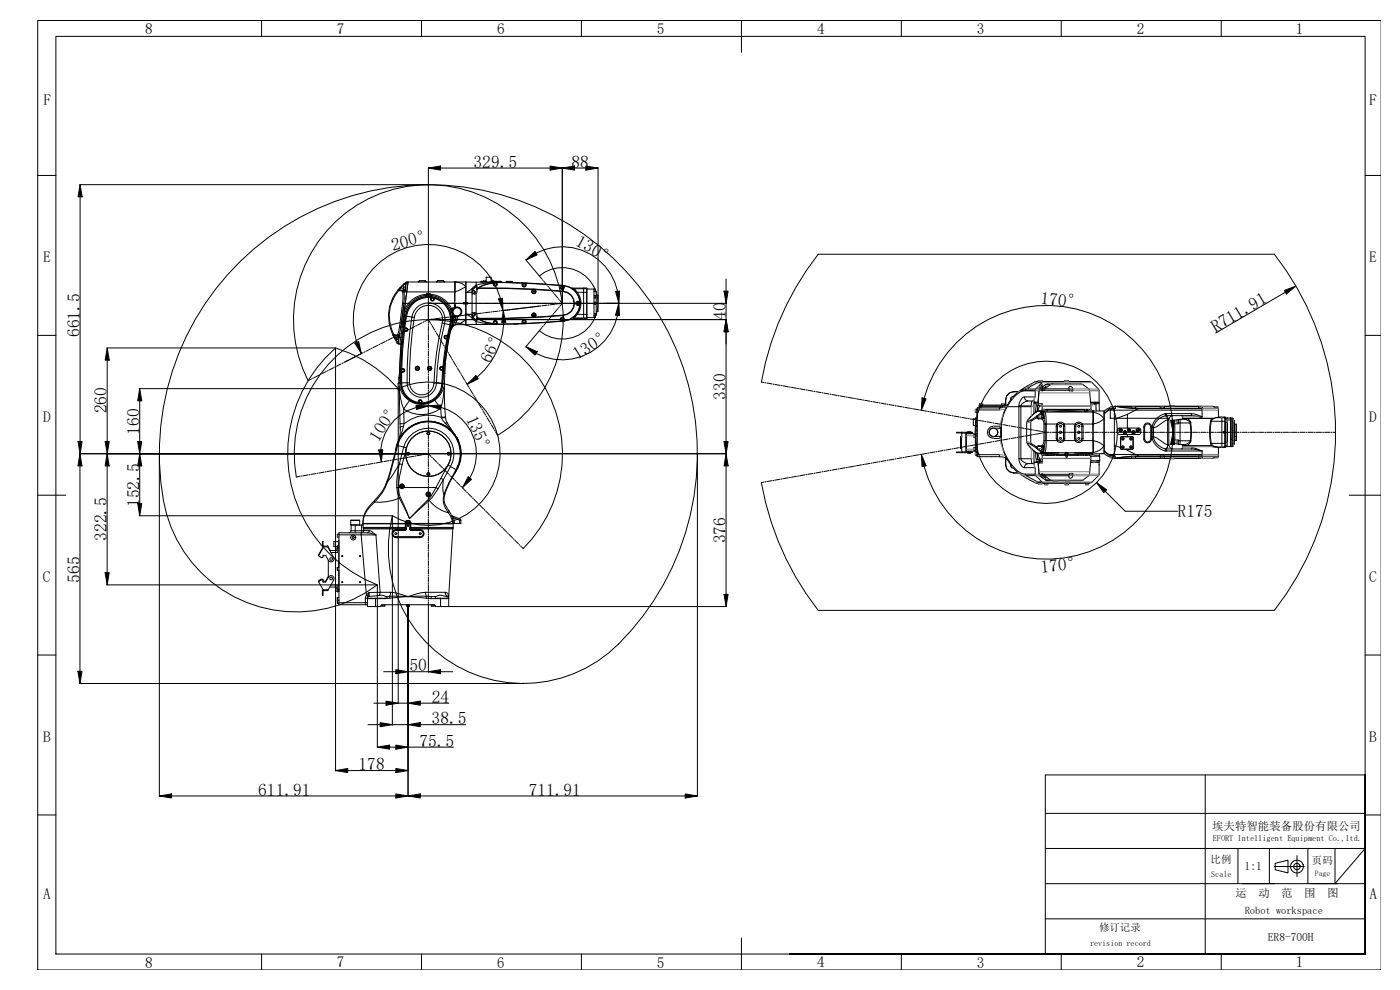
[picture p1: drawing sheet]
<svg xmlns="http://www.w3.org/2000/svg" width="297mm" height="210mm" viewBox="0 0 297 210" stroke-linecap="round" stroke-linejoin="round" font-family="sans-serif">
<defs><g id="words">
<g font-size="3.7">
<text x="100.5" y="35.6">329.5</text>
<text x="121.3" y="35.6">88</text>
<text x="83.4" y="53.2" transform="rotate(-15 83.4 53.2)">200°</text>
<text x="121.9" y="52" transform="rotate(29 121.9 52)">130°</text>
<text x="220.7" y="64.5" transform="rotate(5 220.7 64.5)">170°</text>
<text x="16.9" y="71.5" transform="rotate(-90 16.9 71.5)">661.5</text>
<text x="154" y="67.9" transform="rotate(-90 154 67.9)">40</text>
<text x="257.9" y="70.6" transform="rotate(-30 257.9 70.6)">R711.91</text>
<text x="104.1" y="77.1" transform="rotate(-64 104.1 77.1)">66°</text>
<text x="122.5" y="76.4" transform="rotate(-32 122.5 76.4)">130°</text>
<text x="22.7" y="87.7" transform="rotate(-90 22.7 87.7)">260</text>
<text x="98.8" y="88.8" transform="rotate(66 98.8 88.8)">135°</text>
<text x="154" y="84.8" transform="rotate(-90 154 84.8)">330</text>
<text x="29.6" y="92.2" transform="rotate(-90 29.6 92.2)">160</text>
<text x="80.3" y="93.9" transform="rotate(-58 80.3 93.9)">100°</text>
<text x="29.6" y="107.5" transform="rotate(-90 29.6 107.5)">152.5</text>
<text x="249.8" y="109.7">R175</text>
<text x="22.7" y="114.7" transform="rotate(-90 22.7 114.7)">322.5</text>
<text x="154" y="115.2" transform="rotate(-90 154 115.2)">376</text>
<text x="16.9" y="123.6" transform="rotate(-90 16.9 123.6)">565</text>
<text x="220.9" y="121.5" transform="rotate(-5 220.9 121.5)">170°</text>
<text x="86.9" y="142.4">50</text>
<text x="91.6" y="149.1">24</text>
<text x="91.6" y="153.7">38.5</text>
<text x="89" y="158.4">75.5</text>
<text x="76.1" y="163.4">178</text>
<text x="54.8" y="168.8">611.91</text>
<text x="112.2" y="168.8">711.91</text>
</g>
<g font-size="3.2">
<text x="30.8" y="7.2">8</text>
<text x="71.5" y="7.2">7</text>
<text x="105.5" y="7.2">6</text>
<text x="139.3" y="7.2">5</text>
<text x="173.4" y="7.2">4</text>
<text x="207.2" y="7.2">3</text>
<text x="241.2" y="7.2">2</text>
<text x="274.9" y="7.2">1</text>
<text x="9.2" y="22.2">F</text>
<text x="290.5" y="22.2">F</text>
<text x="9.2" y="55.6">E</text>
<text x="290.4" y="55.6">E</text>
<text x="9.2" y="89.4">D</text>
<text x="290.5" y="89.5">D</text>
<text x="9.1" y="123.4">C</text>
<text x="290.4" y="123.4">C</text>
<text x="9.2" y="157.3">B</text>
<text x="290.5" y="157.3">B</text>
<text x="9.2" y="190.7">A</text>
<text x="290.5" y="190.7">A</text>
<text x="30.8" y="205.2">8</text>
<text x="71.5" y="205.2">7</text>
<text x="105.5" y="205.2">6</text>
<text x="139.3" y="205.2">5</text>
<text x="173.4" y="205.2">4</text>
<text x="207.2" y="205.2">3</text>
<text x="241.2" y="205.2">2</text>
<text x="274.9" y="205.2">1</text>
</g>
<text font-size="2.5" x="264" y="184.6">1:1</text>
<g font-size="2.4">
<text x="257.2" y="176">埃夫特智能装备股份有限公司</text>
<text x="262.1" y="190.2">运</text>
<text x="267" y="190.2">动</text>
<text x="271.8" y="190.2">范</text>
<text x="276.7" y="190.2">围</text>
<text x="281.5" y="190.2">图</text>
<text x="269" y="199.6">ER8-700H</text>
</g>
<g font-size="2.2">
<text x="256.8" y="183">比例</text>
<text x="278.3" y="183.2">页码</text>
<text x="233.2" y="197.6">修订记录</text>
<text x="264.1" y="194">Robot workspace</text>
</g>
<text font-size="1.8" x="257.3" y="178.5">EFORT Intelligent Equipment Co.,ltd.</text>
<g font-size="1.7">
<text x="257" y="186.1">Scale</text>
<text x="231.3" y="200.7">revision record</text>
</g>
<text font-size="1.6" x="279" y="185.8">Page</text>
</g></defs>
<!-- layer: PDF_Geomertry -->
<g fill="none" stroke="#000" stroke-width=".21">
<path d="M8 4.3h285v201.4h-285zM11.9 7.7h277.7v194.7h-277.7zM55.5 4.3v3.4M89.4 4.3v3.4M123.3 4.3v3.4M157.3 4.3v6.8M191.2 4.3v3.4M225.1 4.3v3.4M259.1 4.3v3.4M8 37.2h3.9M289.6 37.2h3.4M8 71.1h3.9"/>
<path d="M289.6 71.1h3.4M8 105h5.9M286.2 105h6.8M8 138.9h3.9M289.6 138.9h3.4M8 172.9h3.9M221.8 172.5h67.8M221.8 180h67.8M255.7 164.4v37.9M289.6 172.9h3.4M157.3 199v6.7M221.8 187.4h67.8"/>
<path d="M221.8 194.9h67.8M270.3 183.8h6.4M270.5 183.1l2.7-.6v2.7l-2.7-.7zM275.1 181.5v4.5M55.5 202.4v3.3M89.4 202.4v3.3M123.3 202.4v3.3M167.5 202.4h122.1h-122.1M167.5 202.4h122.1M182.9 202.4h.1M182.9 202.3h.1M191.2 202.4v3.3"/>
<path d="M193.8 202.4h.1M193.8 202.3h.1M201.9 202.4h.1M201.9 202.3h.1M210.1 202.4h.1M210.1 202.3h.1M221.8 202.3v-37.9h67.8v38M225.1 202.4v3.3M254 202.3v.1M254.8 202.4h.1M259.1 202.4v3.3M289.6 202.4v-38v38"/>
<circle cx="275.1" cy="183.8" r=".68"/>
<circle cx="275.1" cy="183.8" r="1.36"/>
</g>
<!-- layer: PDF_Text -->
<g fill="none" stroke="#000" stroke-width=".21">
<path d="M173.6 53.9a61.4 61.4 0 0 0-12.1 27.1M173.6 53.9h.1M270.3 53.9h.1M270.3 53.9a61.4 61.4 0 0 1 0 75.6M272.5 61.6l2.4-.9-2 1.7zM272.7 62l-14.7 8.6M161.5 102.4a61.4 61.4 0 0 0 12.1 27.1M262.6 180v7.4M269.3 180v7.4M270.4 180h7.6M277.5 180v7.4M283.2 180v7.4l6.4-7.4"/>
<path d="M263.6 187.4h6.8M278 187.4h5.7"/>
</g>
<!-- layer: 0 -->
<g fill="none" stroke="#000" stroke-width=".21">
<path d="M90.9 39.2h.1M51.1 55.4a57 57 0 0 1 81.4 1.8 57 57 0 0 1-3.4 81.3 28.6 28.6 0 0 1-33.4 2 28.6 28.6 0 0 1-12.5-31.1 15.2 15.2 0 0 0 22.9-12.5 15.2 15.2 0 0 0-21.6-14.5 28.6 28.6 0 0 0-13.3-8.6 29.9 29.9 0 0 0 8.8 50.3 28.6 28.6 0 0 1-45.3-17.9 57.1 57.1 0 0 1 16.4-50.8zM86.3 59.8l-.2 .3M86.3 59.8l-.6 .4M86.3 59.8h2.5M86.6 59.8l-1.6 11.7M88.7 59.8l.2-.2h1.3l.3 .2M88.8 59.8h1.6M88.8 59.8l.2-.2h1.1l.3 .2M90.4 59.8h2.3M92.6 59.8l.2-.2h1.3l.3 .2M92.7 59.8h1.5"/>
<path d="M92.7 59.8l.2-.2h1.1l.2 .2M94.2 59.8h2.3M96.4 59.8v2.1M96.4 59.8h.1M96.5 59.8v2.1M96.5 59.8h.2M96.5 59.8h.1M96.7 59.8a2.59 2.59 0 0 1 2.1 1M96.7 59.8h2.1v1M101 59.9v.6M101 59.9l-2.1-.1v2.3M101 59.9h1.6"/>
<path d="M102 59.7h.3M102 59.7v.2M102 59.7h.6h-.3M102 59.7h.1M102.3 59.9h.3M102.3 59.9h.1M102.3 59.7v.2M102.6 59.6v.3M102.6 59.6h.4M102.6 59.6h.1M103 59.8h1.3M103 59.6v.3"/>
<path d="M103 59.6h.1M103.1 59.8v-1h1.1v1.1M103.1 59.7h-.1h.1M103.3 59.8v.1M104.2 59.7h.1h-.1M104.3 59.6v.3M104.3 59.6h.5M104.3 59.6h.1M104.8 59.6v.3M104.8 59.6h-.1M104.8 59.7h.6M104.8 59.7h.2"/>
<path d="M105 59.7v.2M105.3 59.8h.1M105.3 59.7h-.3M105.3 59.7v.2M105.3 59.7h.1M105.4 59.7v.2M105.4 59.7h.1M105.5 59.9v.4a.43 .43 0 0 1-.4 .4 .43 .43 0 0 1-.5-.4v-.3M105.5 59.9l5.2 .2M105.5 59.9l-.9 .1M105.5 59.9l-2.4 .2-2.1 .4M105.5 59.9h.6"/>
<path d="M105.5 59.9h-2.9M105.7 59.7h.3M105.7 59.7v.2M105.7 59.7h.6M105.7 59.7h.1M106 59.7h.3M106 59.7v.2M106.1 59.9l6.8 .2 6.7 .5M106.1 59.9h-.6M106.3 59.7v.2h.3M106.3 59.7h.1M107.4 59.7l1.3 .1"/>
<path d="M107.4 59.7l-.1 .2M108.7 59.8l.2 .1M109 59.9l1 .1M110.7 60h.9v.5a.43 .43 0 0 1-.4 .4 .43 .43 0 0 1-.5-.4zM114.9 59.2l-.5-.7a7.6 7.6 0 0 1 10.4 .6 7.6 7.6 0 0 1 0 10.5 7.6 7.6 0 0 1-10.4 .6l.5-.7M115.1 59.3l.1 .2M115.4 59.7l.7 .8M173.6 53.9h96.7M67.7 79.6l-1 .5M68.1 79.4l-.2 .1M69.2 78.8l-.9 .5M69.6 78.6l-.2 .1"/>
<path d="M70.8 78l-1 .5M71.2 77.8l-.2 .1M72.4 77.2l-1 .5M72.7 77l-.1 .1M73.9 76.4l-1 .5M74.3 76.2l-.2 .1M75.5 75.6l-1 .5M75.9 75.4l-.2 .1M77 74.8l-.9 .5M77.4 74.6l-.2 .1M78.6 74l-1 .5M79 73.8l-.2 .1"/>
<path d="M80.2 73.2l-1 .5M80.6 73l-.2 .1M81.7 72.4l-.9 .5M82.1 72.2l-.2 .1M82.6 68.7l.8 2.4M82.7 68.5l.8 2.5M82.7 68.5l-.1 .2M83.3 63.3l.1 .2M83.3 63.3l-.7 1.7-.2 1.8 .2 1.9M83.3 71.6l-1 .5M83.4 71.1l.1 .1M83.4 71.1l.3 .6"/>
<path d="M83.4 63.5l-.6 1.6-.2 1.7 .1 1.7M83.5 71.2l.3 .4M83.5 71l-.1 .1M83.5 71l.1 .2M83.5 71l.9 .1M83.5 71h.1M83.6 71.2h-.1M83.6 71.2l1 .1M83.6 71.2h.1M83.7 71.7l.6 1M83.7 71.4l-.2 .1M83.8 71.6l.6 1.1h-.1"/>
<path d="M83.8 71.6l-.1 .1M83.8 71.6l.4 .1M84.2 72h.3M84.2 72h.1M84.3 72.7l.2 .2M84.3 71.4h.3M84.3 71.4h.1M84.3 71.4l-.1 .6M84.3 72.8l.3 .2M84.3 72.7v.1M84.4 71.1v.2M84.4 71.1h.2"/>
<path d="M84.4 72.7h.1M84.5 61.4l.1 .2M84.5 61.4l-1.2 1.9M84.5 72.7l.1 .3M84.5 72.7v.2M84.6 71.9h-.1M84.6 71.6h.1M84.6 61.6l-1.2 1.9M84.6 61.6l.1 .1M84.6 71.5v.1M84.6 71.3h.1M84.6 73h.5"/>
<path d="M84.6 71.2l-.1 1.7M84.6 71.1v.1M84.6 71.2l.1 .1M84.7 61.4v.1M84.7 61.4h-.2M84.7 71.6h.3M84.7 71.6l-.2 1.1M84.7 71.3v.3M84.7 61.5l-.1 .1M84.7 61.5h.2M84.7 69.4l-.3 1.7M84.7 69.4h.3"/>
<path d="M84.7 61.7h.7M84.8 78.3v.1M84.8 77.4l-.1 2.7M84.8 77.4l-.1 2.8M84.8 77.2v.2M84.9 70.9l-1 .4M84.9 61.5l-.2 .2M84.9 61.5l1 .1M84.9 61l-.4 .4M84.9 61l.1 .1M85 69.4l-.4 1.8M85 69.4h.3"/>
<path d="M85 71.5l-.2 1.5M85 71.5h.3M85 61.1l-.3 .3M85 61.1l.6 .1M85 78.2v.7M85.1 78.2h.1M85.1 73l-.3 4.2M85.1 73h.1M85.2 72.7h-.1M85.2 72.7l-.1 .3M85.2 72.7h.1M85.2 79l-.2-.1v2.3"/>
<path d="M85.2 79v2.2M85.2 78.2h.4l.3 .4-.2 .3-.5 .1M85.2 70.7l-.2 .1M85.3 69.3h.2M85.4 64.3l-.7 5.1M85.4 64.3h.3M85.4 61.7l.1 .3M85.5 62l-.1 2.3M85.5 61.6l-.1 .1M85.6 61.5h.1M85.6 61.5h.3M85.6 70.3l-.5 7.9"/>
<path d="M85.6 70.3h.2M85.7 60.9h-.1M85.7 60.9h.3M85.7 60.9l-.1 .6M85.7 68.2h-.2l.1 .7M85.7 64.3l-.7 5.1M85.7 64.3h1M85.7 60.2l-.8 .8M85.7 60.2l.1 .1M85.7 68h.1M85.7 68l-.5 4.7M85.7 61.7h-.3"/>
<path d="M85.7 61.7v.2M85.7 61.7l.3 .1M85.7 69.5l-.1 .8M85.7 69.5h.2M85.7 61.9v2.4M85.7 61.9l-.2 .1M85.7 61.9h10.7M85.7 61.6v.1M85.7 67.3v.7M85.7 67.3a5.2 5.2 0 0 1 6.2-4.6 5.2 5.2 0 0 1 3.9 6.6M85.7 67.1v.2M85.8 70.3l-.6 7.9"/>
<path d="M85.8 60.3l-.8 .8M85.9 69.5l.4 .1 .2 .4-.1 .3h-.6M85.9 61.6l.1 .2M85.9 61.4h.1M86 61h.1M86.1 60.1l-.4 .1M86.1 60.1h.1M86.1 60.2l-.3 .1M86.1 60.2h.1M86.1 60.1v.1M86.1 67l.1 .1M86.1 67l-.4 2.5"/>
<path d="M86.1 60.2l-.2 1.4M86.2 60.1l-.2 1.7M86.2 60.1l-.1 .1M86.2 67.1l1.7 .2M86.2 67.1l-.3 2.4M86.4 70.1l-1 .5M86.7 64.3l-.9 1.7 .2 .1M86.7 64.3l.2 .2M86.8 69.9l-.2 .1M87.9 67.3a83.7 83.7 0 0 0-1 13.9M87.9 67.3a3 3 0 0 1 3.6-2.5 3 3 0 0 1 2.3 3.7M88 69.3l-1 .5"/>
<path d="M88.3 65.4a3.5 3.5 0 0 1 4.3-.7 3.5 3.5 0 0 1 1.7 3.9 68 68 0 0 0-1.8 13.3 3.1 3.1 0 0 1-3.4 2.4 3.1 3.1 0 0 1-2.7-3.1 76.4 76.4 0 0 1 1.2-14.6zM88.4 69.1l-.2 .1M89.5 68.5l-.9 .5M89.9 68.3l-.2 .1M90.4 62.4a5.5 5.5 0 0 0-3.7 1.9M90.4 62.4h.1M90.4 62.4v.1M90.5 62.4v.2l-.1-.1M90.5 62.4l-.1 .1M90.6 62.4h-.1M90.6 62.3l-.2 .1M90.6 62.4h.5"/>
<path d="M90.6 62.3h.5M90.6 62.3v.1M90.7 62.3v.3M90.9 67.8l-.8 .4M90.9 67.8l.4 .7M90.9 66v.2M90.9 66.4v2.2M90.9 68.8v.2M90.9 69.2v1.1M90.9 70.5v.2M90.9 71v1.1M90.9 72.3v.2"/>
<path d="M90.9 72.7v1.1M90.9 74v.2M90.9 74.5v1.1M90.9 75.8v.2M90.9 76.2v1.1M90.9 77.5v.2M90.9 78v1.1M90.9 79.3v.2M90.9 79.7v1.1M91 62.3v.3M91.1 62.4h.1M91.1 62.3l.2 .1"/>
<path d="M91.1 62.3v.1M91.2 62.4l.1 .2zM91.3 62.4a5.5 5.5 0 0 1 3.8 1.9M91.3 62.4h-.1M91.3 62.4v.1M91.4 63.1v.6l.3 .2 .4-.2 .1-.4M91.4 63.1a4.7 4.7 0 0 0-5.2 4M91.4 68.7l.1 .2M91.4 63a4.9 4.9 0 0 0-5.3 4M91.4 63v.1M91.4 63l.8 .1M91.6 64.3h-.7v1.4"/>
<path d="M91.6 69.1l.6 .9M91.7 67.7l-.8 .1M91.8 64.3h.2M92.1 67.6l-.2 .1M92.2 63.3a4.7 4.7 0 0 1 3.2 5.6M92.2 63.1a4.9 4.9 0 0 1 3.4 5.8M92.2 63.1v.2M92.3 64.3h1.1M92.3 70.2l.1 .2M92.5 70.6l.6 .9M93.2 71.7l.1 .2M93.4 72.1l.6 .9"/>
<path d="M93.4 67.5l-1 .1M93.6 64.3h.2M93.8 68.5a62.9 62.9 0 0 0-1.7 12.8M93.8 68.5l1.6 .4M93.9 67.4l-.2 .1M93.9 78.6h.2l-.2 2.7M93.9 78.6l-.2 2.7M94 77.8h-.6l-.2 .3 .3 .4 .4 .1M94 77.8h.1M94 64.3h2.9M94.1 73.2l.1 .2M94.1 77.8v.8"/>
<path d="M94.3 73.6l.6 .9M94.4 79.3l-.1 2M94.4 79.2v.1M94.5 76.8l-.1 2.5M94.5 76.8l-.1 2.4M94.5 76.7l-.1 .5M94.8 71.9l-.8 5.9M94.8 71.9l.1 .1M94.8 74.3l-.3 2.5M94.8 74.3h.1M94.8 74v.3M94.8 74h.1"/>
<path d="M94.9 71.2h-.5l-.2 .2 .2 .4 .4 .1M94.9 71.2h.2M94.9 72l-.8 5.8M95 74.7l.1 .2M95.1 64.3l.7 1.1M95.1 64.3l-.2 .2M95.1 71.2l-.1 .8M95.2 67.3l-1.1 .1M95.2 75.1l.6 .9M95.4 68.9h.2M95.4 68.9l-.5 2.3M95.6 65.5h.4"/>
<path d="M95.6 65.5l.1 .2M95.6 65.5v.1M95.6 70.1l-.9 4.6M95.6 69.9l-.8 4.1M95.6 69.9h.1M95.6 68.9l-.5 2.3M95.6 67.2h-.2M95.6 65.6h.1M95.7 65.7l.3 .7M95.7 65.7l-.1 .1M95.8 65.4l-.2 .1M95.8 65.4v.3"/>
<path d="M95.8 69.3l-.2 .7M95.8 69.3l-.2 .6M95.8 65.7h-.1M95.9 76.2l.1 .2M96 66.4l.4 .6M96 66.4l.1 .7M96 69l-.4 1M96 69h-.1M96 69h.1M96 69.4h.1M96 65.5v.2M96 68.3l-.2 1"/>
<path d="M96 67.7v.4M96 65.7v.7M96 65.7h-.2M96.1 67.3v.1M96.1 67.1h-.1M96.1 67.1v.2M96.1 69l-.6 1.2M96.1 76.6l.6 .9M96.2 67.1v.2M96.2 67.1h-.1M96.2 67.8l-.2 .1M96.2 67.8l-.2 1.2"/>
<path d="M96.2 67.8l.3 .2M96.2 67.3l-.1 .1M96.2 67.3v.1M96.2 67.6h-.2M96.2 67.6v.2M96.2 67.6l.4 .1M96.2 67.4v.2M96.2 67.4h-.1M96.2 65.6l-.2 .1M96.4 65.4l-.4 .1M96.4 65.2l-.6 .2M96.4 65.2v.2"/>
<path d="M96.4 67v.2M96.4 67l-.2 .1M96.4 61.9l.1 1.9M96.4 61.9h.1M96.4 67l.1 .2M96.4 67h.1M96.4 67h.2M96.4 67.2l-.2 .1M96.5 63.8h.1M96.5 64.3l-.1 .9M96.5 63.8v.5M96.5 67.2h-.1"/>
<path d="M96.5 64.3v.9M96.5 64.3l.2 .8M96.5 68l-.4 1M96.5 61.9h-.1M96.5 61.9v1.9M96.5 61.9h.1M96.5 65.2l.1 .1M96.5 65.2h-.1M96.6 67.7l-.1 .3M96.6 68.8l-.6 .6M96.6 68.8l.2 .1M96.7 67.3l-.5 .1"/>
<path d="M96.7 67.3l-.1 .4M96.7 65.2h.1M96.7 65.2h-.2M96.7 65.1a1.01 1.01 0 0 1 1.2 .8 1.01 1.01 0 0 1-.7 1.2M96.7 65.1v.1M96.7 67.1v.2M96.8 68.9l-.5 .1-.3 .4M96.8 67.1l-.3 .1M96.8 77.7l.1 .2M96.9 67.1l-1.1 .1M96.9 68h-.4M96.9 68l-.3 .8"/>
<path d="M97 67.7l1.8 .1M97 67.7h-.4M97 67.7l-.1 .3M97 78.1l.6 .9M97.1 67.1l-.1 .6M97.1 67.1l-.4 .2M97.1 67.1h.1M97.1 64.3h.2M97.2 67.1h-.1M97.2 67.1h.1M97.4 67h-.3M97.5 64.3h1.1"/>
<path d="M97.7 79.2l.1 .2M97.9 79.6l.6 .9M98.3 64.3l.9-.1 .1 .1-.1 .2h-.8zM98.7 66.8l-1.1 .2M98.8 60.8l-2.3 1.1M98.8 60.8v7M98.8 67.8a4.5 4.5 0 0 1-2.2 1M98.8 67.8v1.1M98.8 68.9h-2M98.8 64.3h.3M98.9 66.6v2.3l2.1-.1M98.9 62.1v4.5"/>
<path d="M98.9 66.6l1.2 .1M98.9 66.6l2.1 1.3M99.1 66.8h-.2M99.3 64.3h1.1M100.1 62l-1.2 .1M100.1 66.9l.9 1M100.1 66.3l.9 .1M100.4 66.6l-1.1 .2M100.6 64.3h.2M100.8 66.6h-.2M101 60.8l-.9 .9M101 60.8l-2.1 1.3"/>
<path d="M101 68.2l2.1 .4 2.4 .2M101 60.5l-.9 .7v6.3l.9 .7M101 68.2v.6M101 66.4l.2 .4v1.2l-.2-.1M101 62.3l-.9 .1M101 60.5v.3M101 62.3v4.1M101 60.8l.2-.1v1.2l-.2 .4M101 67.9v.3M101 60.8h.1M101 67.9h.1M101 64.3h1.1"/>
<path d="M101.2 61.1h.1M101.2 67.2l.1 .1M101.2 67.3v.1M101.2 61.1l.1 .1M101.2 61.3v.1M101.3 67.3v.2M101.3 67.3l.3 .2M101.3 67.3l-.1 .1M101.3 61.3h-.1M101.3 61.3l-.1 .2M101.3 61.2l-.1 .1M101.3 67.5h-.1"/>
<path d="M101.3 67.5l-.1 .1M101.3 67.5l.4 .2M101.3 67.5h.1M101.3 61.2v.1M101.3 61.1v.1M101.3 61.2h.1M101.6 61.1v.1M101.6 67.6l.1 .1M101.6 61.1l11.5 .2M101.6 61.1h.1M101.6 67.6h.1M101.6 61.2l11.5 .2"/>
<path d="M101.6 67.5v.1M101.6 61.2l-.3 .1M101.7 67.7a7 7 0 0 0 2.9 1M101.7 60.9l-.4 .2M101.7 60.9l-.1 .2M101.7 67.7a7.1 7.1 0 0 0 2.9 .9M101.7 67.7h.1M101.7 61l-.1 .1M101.7 60.9v.1M102.1 66.4l-1 .2M102.3 64.3h.3M102.6 66.4h-.2"/>
<path d="M102.8 64.3h1.1M103.9 66.2l-1.1 .1M104.1 64.3h.2M104.3 66.2h-.2M104.5 64.3h1.1M104.6 68.7v-.3a.43 .43 0 0 1 .5-.4 .43 .43 0 0 1 .4 .4v.4M104.6 60.1a7.1 7.1 0 0 0-2.9 .9M104.6 60a7 7 0 0 0-2.9 .9M104.6 68.7l.9 .1M105.5 68.8h.6M105.5 68.8h-4.5M105.6 66l-1.1 .1"/>
<path d="M105.8 64.3h.3M106.1 65.9l-.3 .1M106.1 68.8h-.6M106.3 64.3h1.1M107.4 65.8l-1.1 .1M107.6 64.3h.2M107.8 65.7l-.2 .1M108 64.3h1.1M109.1 65.6l-1.1 .1M109.4 64.3h.2M109.5 65.5l-.2 .1M109.8 64.3h1.1"/>
<path d="M110 68.7l-1 .1M110.7 68.6l-5.2 .2M110.8 65.4l-1 .1M110.9 67.9l.3-.1 .3 .1 .1 .8h-.9zM111.1 64.3h.2M111.3 65.3h-.2M111.5 64.3h1.1M111.6 60.1l7.3 .5M111.8 68.6h.1M111.8 60h.1M112.6 65.2l-1.1 .1M112.9 64.3h.2"/>
<path d="M113 65.1h-.2M113.1 61.4h.4M113.1 61.4l-.3 .2v.4l.2 .3h.4l.3-.2v-.4l-.2-.3M113.1 67.3l-11.5 .2M113.1 67.3v.1M113.1 67.4l-11.5 .2M113.1 61.3h.4M113.1 61.3v.1M113.3 64.3h1.1M113.5 67.3h-.4M113.5 67.3l.2-.3v-.4l-.3-.2h-.4l-.2 .3v.3l.3 .3M113.5 61.4l6 .5"/>
<path d="M113.5 67.3v.1M113.5 61.3l6 .5a2.58 2.58 0 0 1 2.4 2.5 2.58 2.58 0 0 1-2.4 2.6l-6 .5M113.5 67.4h-.4M113.5 61.3v.1M114.3 64.9l-1.1 .2M114.6 64.3h.2M114.8 64.9h-.3M115 64.3h1.1M115.2 69.2l-.1 .1M116.1 64.7l-1.1 .2M116.1 68.2l-.7 .8M116.2 60.7l.2 .2"/>
<path d="M116.4 67.8l-.2 .2M116.4 64.3h.2M116.5 64.7h-.2M116.5 61l.7 .9M116.8 64.3h1.1M117.2 66.8l-.7 .9M117.3 62l.2 .2M117.5 66.5l-.2 .2M117.6 62.4l.7 .8M117.8 64.5l-1.1 .2M118.1 64.3h.2M118.2 64.5h-.2"/>
<path d="M118.3 65.5l-.7 .8M118.5 63.4l.1 .1M118.5 64.3h1.6M118.6 65.2l-.1 .1M118.7 63.7l.6 .6M118.9 68.1l-7.3 .5M119.3 64.3l-.6 .7M119.3 64.3l-.8 .1M119.5 61.9a2.5 2.5 0 0 1 2.3 2.4 2.5 2.5 0 0 1-2.3 2.5M119.5 66.8l-6 .5M119.5 66.8l.1 .6M119.6 67.4a.43 .43 0 0 0-.5-.1 .43 .43 0 0 0-.2 .4v.5l.7-.1"/>
<path d="M119.6 67.4l.1 .3-.1 .4M119.6 61.3l-.1 .6M119.6 60.6l-.7-.1v.5a.43 .43 0 0 0 .2 .4 .43 .43 0 0 0 .5-.1M119.6 60.6l.1 .4-.1 .3M119.6 68.1l-6.7 .5-6.8 .2M119.6 60.6a3.8 3.8 0 0 1 3.5 3.7 3.8 3.8 0 0 1-3.5 3.8M119.6 60.6h.1M119.6 68.1h.1M119.7 60.6a3.7 3.7 0 0 1 3.3 3.3M120.3 64.3h.2M120.8 64.3h1M121.2 61.1h.2"/>
<path d="M121.4 61.1h3.1v6.5M121.4 61.1l.2 .1M121.4 61.2h.2M121.6 61.2l.4 .3M121.6 67.4l-.2 .1M121.6 61.2h2.9M121.6 61.4l.4 .1M122 67.2l-.4 .2M122 67.2l-.4 .1M122 61.5l.5 .5M122.1 64.3h.2M122.3 64l.8-.1v.9l-.8-.1-.2-.4z"/>
<path d="M122.5 62a4 4 0 0 1 0 4.7M122.5 62h2M122.5 66.7l-.5 .5M122.5 64.3h1.1M123 64.8a3.7 3.7 0 0 1-3.3 3.3M123.8 61.1v6.3M123.8 64.3h.2M124.3 64.3h1.1M124.5 67.6h-3.3M124.5 61.3h1.5v6.1M124.5 61.2v6.4M124.5 66.7h-2"/>
<path d="M124.5 67.4h-2.9M124.5 61.2v.1M124.5 61.1v.1M125.6 64.3h.2M126 64.3h1.1M126 64.1h.3M126 64.6h.3M126 62.7h.3M126 63.2h.3M126 61.8h.5v5h-.2M126 66.5h.3M126 67h.3"/>
<path d="M126 61.3h.3M126.3 67.3l-1.8 .1M126.3 61.3v.5M126.3 62.7v.5M126.3 64.1v.5M126.3 66.5v.8M126.3 64.6h.1M126.3 64.1h.1M126.3 63.2h.1M126.3 62.7h.1M126.3 67h.1M126.3 66.5h.1"/>
<path d="M126.3 61.8h.1M126.3 61.3v.1M126.3 67.3h.1M126.5 62.6h.4v3.5h-.4M127.3 64.3h.2M127.8 64.3h.8M33.8 96.3h.1M66.1 80.4l-.7 .4a28.6 28.6 0 0 1 11.9-38.2 28.6 28.6 0 0 1 38.5 11.1 28.6 28.6 0 0 1-10.2 38.6l-.5-.7M66.5 80.2l-.2 .1M70.5 99.8l-1.1 .2M70.9 99.8h-.2M72.2 99.5l-1.1 .2"/>
<path d="M72.7 99.5h-.3M74 99.2l-1.1 .2M74.4 99.2h-.2M75.7 98.9l-1.1 .2M76.1 98.8l-.2 .1M77.4 98.6l-1.1 .2M77.8 98.5l-.2 .1M79.1 98.3l-1 .2M79.6 98.2l-.3 .1M80.9 98l-1.1 .2M81.3 97.9l-.2 .1M82.6 97.7l-1.1 .2"/>
<path d="M83 97.6l-.2 .1M84.2 94.5l-2.1 7.6M84.2 94.5a6.9 6.9 0 0 1 9.3-4.6 6.9 6.9 0 0 1 3.3 9.8M84.2 94.5l2 .5M84.3 97.4l-1.1 .2M84.5 93.6l-.3 .8-.3 1.1M84.5 93.6h.1M84.5 93.6l-.3 1M84.7 80.2v.2M84.7 80.2v1M84.7 80.2h.1M84.7 80.1h.1"/>
<path d="M84.7 81.1l-.2 .3v1.3l.2 .2M84.7 81.2v.7M84.7 81.9l.9 1.9 1.2 1.2M84.7 81.9v.4M84.7 82.3l.3 2.1 .6 2.4M84.7 82.3l.2 7.6M84.7 82.8v.1M84.7 98.4l-1.1 1.9-1.4 1.8M84.7 98.4a19 19 0 0 0-.5 5M84.7 98.4l.9-3.6a5.4 5.4 0 0 1 7.4-3.6 5.4 5.4 0 0 1 2.6 7.8l-1.5 2.7M84.7 98.4l.6 .1M84.7 97.3l-.2 .1"/>
<path d="M84.9 89.9v.7M84.9 90.6l-.1 1.8-.3 1.2M85 81.2a4.4 4.4 0 0 0 3.7 4.3M85 81.2h-.3M85.2 81.2a4.3 4.3 0 0 0 3.5 4.2M85.2 81.2h-.2M85.3 98.5l-.5 2.5-.3 2.4M85.6 90.4l-1.1 3.2M85.6 90.4l-.7 .2M85.6 86.8l.1 3.1M85.7 89.9l-.1 .5M85.7 89.9h-.8"/>
<path d="M86 97.1l-1 .2M86.1 95.3a4.8 4.8 0 0 0 2.9 5.4 4.8 4.8 0 0 0 5.9-1.8M86.1 95.3l-.8 3.2M86.2 95a4.8 4.8 0 0 1 6.5-3.2 4.8 4.8 0 0 1 2.4 6.9M86.2 95l-.1 .3M86.5 97l-.3 .1M86.8 85l-1.2 1.8M86.9 81.2a2.59 2.59 0 0 0 2.5 2.6 2.59 2.59 0 0 0 2.7-2.5M86.9 81.2h-1.7M87.8 96.8l-1.1 .2M88.2 96.7l-.2 .1M88.7 85.6l.8 .1"/>
<path d="M88.7 85.6h.1M88.7 85.6h.8M88.7 85.4l.2-.5 .3-.1 .3 .1v.5M88.7 85.4v.1M89.5 96.5l-1.1 .2M89.5 85.7h.1M89.5 85.4v.2M89.9 96.4l-.2 .1M90 96.4h1M90.1 96.4l.8-.2 .5 .6M90.9 81v.3M90.9 81.5v1.1"/>
<path d="M90.9 82.8v.2M90.9 83.2v1.1M90.9 84.5v.3M90.9 85v1.1M90.9 86.3v.2M90.9 86.7v1.1M90.9 88v.3M90.9 88.5v1.1M90.9 89.8v.2M90.9 90.2v1.1M90.9 91.5v.3M90.9 92v1.1"/>
<path d="M90.9 93.3v.2M90.9 93.7v1.1M90.9 95.1v.2M90.9 95.5v1.7M90.9 97.5v.2M90.9 97.9v1.1M90.9 99.2v.2M90.9 99.6v1.1M91.6 96.9l.1 .2M91.9 97.2l.8 .8M92.1 81.3h1.6M92.2 84.9a4.6 4.6 0 0 1-5.4 .1"/>
<path d="M92.2 84.9l1.3 1.7M92.8 98.2l.2 .1M93.1 98.5l.8 .8M93.5 86.6a6.8 6.8 0 0 1-7.9 .2M93.5 86.6l.1 1.9M93.6 88.5a8.2 8.2 0 0 0-7.9 1.4M93.6 88.5l.1 .1M93.7 88.6l.7 1.2M93.7 81.3a4.3 4.3 0 0 1-4.2 4.1M93.7 81.3h.2M93.9 81.3a4.4 4.4 0 0 1-4.4 4.3M93.9 81.3a69.4 69.4 0 0 1 1.9-13.1 5 5 0 0 0-4.9-5.3 5 5 0 0 0-5 5.1 75.8 75.8 0 0 0-.8 14 4.5 4.5 0 0 0 3.6 3.6"/>
<path d="M93.9 81.3a4.5 4.5 0 0 1-4.4 4.4M93.9 81.3h.4M93.9 81.3h.1M94 99.4l.2 .2M94.3 82.4l-.3 2-.5 2.2M94.3 82.4l.2 6M94.3 82l-.9 1.8-1.2 1.1M94.3 82v.4M94.3 81.3v.7M94.3 81.1v.5M94.3 85.1v.5M94.4 99.7l.7 .8"/>
<path d="M94.4 89.8l2 2.3M94.4 89.8h.5M94.5 88.4l-.9 .1M94.5 88.4v.2M94.5 88.6l.4 1.2M94.5 88.6h-.8M94.9 98.9l-1.4 2.6M94.9 89.8l2 3.1M95.1 98.7l1.7 1M95.1 98.7l-.2 .2M96.4 92.1a6.9 6.9 0 0 0-11.9 1.5M96.4 92.1l.1 .2"/>
<path d="M96.5 92.1l-.1 .1M96.5 92.3a6.9 6.9 0 0 0-12 1.3M96.6 92.3l-.1 .1M96.8 92.7l.3 .5M96.8 92.7l.1 .2M96.8 92.7h.1M96.8 99.7a21.3 21.3 0 0 0-2.5 5.3M96.9 92.9l.2 .3M96.9 92.8v.1M96.9 92.9l.1 .1M96.9 92.9l.4 .5M97 93l.1 .2"/>
<path d="M97 93h.1M97.1 93.2l.5 1.4 .2 1.5M97.1 93.2h.1M97.1 93.2l.2 .2M97.3 93.4h.1M97.3 93.4a7 7 0 0 1-.9 7.1M97.8 96.4h.1M97.8 96.1h.1M97.8 96.4l-.3 1.8-.8 1.7M97.8 96.1v.3M98.6 80.7l.1 .2M98.8 81.1l.6 .9"/>
<path d="M99.5 82.2l.1 .2M99.7 82.6l.6 .9M100.4 83.7l.1 .2M100.6 84.1l.6 .9M101.3 85.2l.1 .2M101.5 85.6l.6 1M102.2 86.7l.1 .2M102.4 87.1l.6 1M103.1 88.2l.1 .2M103.3 88.6l.6 1M104 89.7l.1 .2M104.2 90.1l.6 1"/>
<path d="M104.9 91.2l.1 .2M147.9 96.3h.1M161.5 81l.6 .1M162.3 81.2h.2M162.7 81.3l1.1 .1M164 81.5h.2M164.5 81.6l1 .2M165.7 81.8h.3M166.2 81.9l1.1 .2M167.5 82.1h.2M167.9 82.2l1.1 .2M169.2 82.4h.2"/>
<path d="M169.6 82.5l1.1 .2M170.9 82.7h.2M171.4 82.8l1 .2M172.6 83h.3M173.1 83.1l1.1 .2M174.4 83.3h.2M174.8 83.4l1.1 .2M175.9 99.8l-1.1 .2M176.1 83.6l.2 .1M176.3 99.8h-.2M176.5 83.7l1.1 .2M177.6 99.5l-1.1 .2"/>
<path d="M177.8 83.9l.2 .1M178 99.4l-.2 .1M178.3 84l1 .2M179.3 99.2l-1 .2M179.6 84.2l.2 .1M179.8 99.1l-.2 .1M180 84.3l1.1 .2M181.1 98.9l-1.1 .2M181.3 84.5l.2 .1M181.5 98.8l-.2 .1M181.7 84.6l1.1 .2M182.8 98.6l-1.1 .2"/>
<path d="M183 84.8l.2 .1M183.2 98.5l-.2 .1M183.4 84.9l1.1 .2M184.5 98.3l-1.1 .2M184.7 85.1l.2 .1M184.9 98.2l-.2 .1M185.2 85.2l1 .2M186.2 98l-1 .2M186.5 85.4l.2 .1M186.7 97.9l-.2 .1M186.9 85.5l1.1 .2M188 97.7l-1.1 .2"/>
<path d="M188.2 85.7l.2 .1M188.4 97.6l-.2 .1M188.6 85.8l1.1 .2M189.7 97.4l-1.1 .2M189.9 86l.2 .1M190.1 97.3l-.2 .1M190.3 86.1l1.1 .2M191.4 97.1l-1.1 .2M191.6 86.4h.2M191.8 97l-.2 .1M192.1 86.4l1 .2M193.1 96.8l-1 .2"/>
<path d="M193.4 86.7h.2M193.6 96.7h-.2M193.8 86.7l1.1 .2M194.9 96.5l-1.1 .2M195.1 87h.2M195.3 96.4h-.2M195.5 87l1.1 .2M196.6 96.2l-1.1 .2M196.8 87.3h.2M197 96.1h-.2M197.2 87.3l1.1 .2M198.3 95.9l-1.1 .2"/>
<path d="M198.5 87.6h.2M198.7 95.8h-.2M199 87.6l1 .2M200 95.6l-1 .2M200.3 87.9h.2M200.5 95.5h-.2M200.7 88l1.1 .1M201.8 95.3l-1.1 .2M202 88.2h.2M202.2 95.2h-.2M202.4 88.3l1.1 .1M203.5 95l-1.1 .1"/>
<path d="M203.7 88.5h.2M203.8 95.1h.1M203.8 93.1h.1l-.1 1.7M203.8 94.8h.1M203.9 92.8v2.3h-.1M203.9 94.8h.1M203.9 94.9h-.2M203.9 91.8v-.1l.1 .2M203.9 91.8h-1v-.1h3.4v.1h-1.3M203.9 91.8l.1 .1M203.9 92.8h-.1h.1M203.9 95.1h.1"/>
<path d="M203.9 92.8v2.3M203.9 92.8h.1M203.9 95.1l.1 .9M204 91.9h.9M204 95.8l-.1 .1M204 92.6h-.2v2.5M204 95.9h-1.1v.1h3.4v-.1h-1.4M204 91.9l-.1 .9M204 95.8h.9M204 91.9h.1M204 95.8h.1M204.1 88.6l1.1 .1"/>
<path d="M204.9 91.9v4.1M204.9 91.9h.1M204.9 95.8l.1 .1M204.9 95.8h.1M205 91.8v-.1l-.1 .2M205 91.8l-.1 .1M205.2 94.7l-1.1 .1M205.3 96.1h.6zM205.3 91.6l.6 .1zM205.4 88.8h.2M205.4 91.7h.1M205.4 91.8v.2"/>
<path d="M205.4 95.7v.2M205.4 96v.1M205.6 94.6h-.2M205.8 91.7h.1M205.8 91.8v.2M205.8 95.7v.2M205.8 96v.1M205.9 88.9l1 .2M206.2 91.7v.1M206.2 95.9v.1M206.6 92.2v.6M206.6 94.9v.6"/>
<path d="M206.6 94.9h.3M206.6 92.2h.1M206.6 92.8h.1M206.6 92.8h.3M206.6 92.2h.3M206.6 94.9h.1M206.6 95.5h.1M206.6 95.5h.3M206.9 95.3h.4M206.9 92.4h.4M206.9 87.4h.1M206.9 87.4h.4"/>
<path d="M206.9 92h.1M206.9 94.4l-1 .1M207 90.3v.1M207 90.2v.2M207 90.4h.3M207 89.6h.3M207.2 89.1h.2M207.3 88.7l-.3 .1M207.3 86.8h-.4v.6M207.3 96h-.4v.6h.4M207.3 88.8l-.8 .1v1.3h.5M207.3 90.5h-.4v.6h.4"/>
<path d="M207.3 91.4h-.4v4.3M207.3 96.4h4.7v.5M207.3 88.7h-.3v1.7M207.3 92h-2.3v3.7h2.3M207.3 86.7v10M207.4 94.3h-.2M207.6 89.2l1.1 .2M207.7 86.3l-.2 .2M207.7 86.3h4.5M207.7 86.1h5.6M207.9 85.6v.3M207.9 85.6h.1"/>
<path d="M207.9 85.6h.6M208.2 85.9v.6M208.5 85.6v.3M208.5 85.6h.1M208.7 94l-1.1 .2M208.9 89.4h.2M209.1 94h-.2M209.3 89.5l1.1 .2M210.4 93.7l-1.1 .2M210.6 89.7h.2M210.8 93.7h-.2M211 89.8l1.1 .2"/>
<path d="M211.1 92.6l1.3 .1M212 96.9l1.5 .2M212 86.5v.5h-4.7M212 86.5h-4.7v10.4h4.7M212.1 93.4l-1.1 .2M212.1 90.8v-.4h-1.3a1.29 1.29 0 0 0-1.3 1.3 1.29 1.29 0 0 0 1.3 1.3h1.3v-.4M212.2 86.3v.2M212.3 90h.2M212.4 90.7l-1.3 .1M212.4 90.7v2M212.4 92a10.3 10.3 0 0 0 6.4 10l.8 .4M212.4 92a9.6 9.6 0 0 0 4.3 8.4l.8 .2"/>
<path d="M212.4 91.4v.6M212.4 91.4v.7M212.4 90.7h.1M212.4 92.7h.1M212.5 85.6v.3M212.5 85.6h.1M212.5 85.6h.6M212.5 93.4h-.2M212.8 90.1l1 .2M212.8 86.2l-.6 .1M212.8 85.9v.3M213.1 85.6h.1"/>
<path d="M213.1 85.6v.3M213.2 86.1l-.4 .1M213.3 86.1l.1 .2M213.3 86.1v-.2h-5.6v.4M213.3 97.1v.2M213.3 86.1v.1M213.3 98.6l.3 .9 .6 .6 .9 .2M213.3 97.8h.1M213.3 85.6h.1M213.3 84.8v1.3M213.3 97.3v1.3M213.3 98.6h.1"/>
<path d="M213.3 84.8h.1M213.3 85.6v.3h.4M213.4 97.1l-.1 .2M213.5 86.3l-1.5 .2M213.7 86.3a9.2 9.2 0 0 0-1.3 5.1M213.7 97.5h-.4v.3M213.8 93.1l-1 .2M214.1 90.3h.2M214.3 93.1h-.2M214.4 98.6l.2 .6 .3 .1M214.5 90.4l1.1 .2M214.9 84.1l-.3 .1-.2 .3v.3"/>
<path d="M215.1 83.1l-.9 .2-.6 .6-.3 .9M215.1 83.1h.1M215.1 83.1h1M215.6 92.8l-1.1 .2M215.8 90.6l.2 .1M216 92.8h-.2M216.2 97.3l.4 1.3 .7 .6M216.2 97.3h2.6l.2 1M216.2 86.1h2.6M216.2 86.1v11.2M216.2 90.7l1.1 .2M216.3 82.9a10.1 10.1 0 0 0-3.9 8.5"/>
<path d="M216.4 82.9h.6M217 82.9a6.9 6.9 0 0 0-3.3 3.4M217 82.9h2.6M217.3 99.2h2.3v1.4M217.3 84.2l-.7 .6-.4 1.3M217.3 84.2l.2 .6 .6 .3M217.3 92.5l-1.1 .2M217.5 90.9l.2 .1M217.5 82.8h2.1M217.5 82.8l-.5 .1M217.6 82.5h2.1M217.6 82.5l-.1 .3"/>
<path d="M217.6 82.5l-1.2 .4M217.7 92.4l-.2 .1M217.8 82.4h.2M217.8 82.4l-.2 .1M217.9 82.4h-.1M217.9 91l1.1 .2M218 82.1v.3M218 82v.1M218 82h.4M218.1 82.4h-.1M218.1 82.4h-.4h.1M218.1 85.1h1.3"/>
<path d="M218.1 98.3l-.6 .3-.2 .6M218.1 98.3h1.3M218.1 85.1h-.4a1.43 1.43 0 0 0-1.1 1v11.2a1.55 1.55 0 0 0 1.5 1M218.3 82.2l-.3 .2M218.4 82l-.4 .4M218.7 94l1.2 .8M218.7 94l.1 .3M218.7 89.4v4.6M218.7 81.7v.1M218.7 81.7l-.4 .5M218.8 86.1v.2h-5.1M218.8 94.3l1.2 .9"/>
<path d="M218.8 89.1l-.1 .3M218.8 94.3l-.8-.3 .9 1.3M218.8 81.6l-.1 .1M218.8 81.6h.1M218.9 88.1l-.8 1-.3 .6v4.2l1.1 1.3M218.9 95.2v.1M218.9 88.1h.1M218.9 95.3l.9 .7M218.9 95.3h.1M218.9 88.1l-.9 1.3 .8-.3M219 85.1l-.2 1M219 92.2l-1.1 .2"/>
<path d="M219.2 91.2l.3 .1M219.3 95.6l.1 2.4M219.4 85.6l-.1 2.2M219.4 85.6h.8M219.4 98h.8M219.4 84.8v.8M219.4 98.1v.5M219.4 85.4h.8M219.4 85.3h.8M219.5 92.1l-.3 .1M219.6 81l-3.3 1.9M219.6 81h.1"/>
<path d="M219.6 82.8v1.4h-2.3M219.7 85.3v.1M219.7 95.9l.2 1.8M219.7 91.3l1 .2M219.7 98v.1M219.7 82.5l-.1 .3M219.8 96l.6 .2M219.8 96l.3 .1M219.8 87.4l-.9 .7M219.8 87.4h.1M219.8 96h.1M219.9 97.7v.3"/>
<path d="M219.9 85.7h.1M219.9 97.7h.1M219.9 85.6v.1M219.9 85.7l.2 .7M219.9 85.7l-.2 1.8M219.9 85.7l.2 .3M219.9 88.6l-1.2 .8M219.9 88.6l.4 .3M219.9 94.8l.2 .1M219.9 94.8l.1 .4M219.9 97.6v.1M220 88.3l-.1 .3"/>
<path d="M220 88.3h.1M220 88.3l-1.2 .8M220 95.2l.1 .1M220.1 88.5l.3 .2M220.1 88.5l-.2 .1M220.1 94.9v.2M220.1 96.4l.1-.2 .4 1.1M220.1 87l.1 .2M220.1 87v.3M220.1 96.4l.3 4.1M220.1 96.1v.3M220.1 87h.1"/>
<path d="M220.1 97l-.2 .7M220.1 88.3v.2M220.1 95.1l-.1 .1M220.1 95.1l.2 .1M220.1 81.2l-1.8 1M220.1 81.2h.9M220.1 97.2l.3 3.4 .2 .3M220.1 85.3v.1M220.1 87.3l-.3 .1M220.1 96.1l.3 .1M220.1 96.1h.7M220.1 87.3h.7"/>
<path d="M220.1 88.1l.2 .2M220.1 88.1l-.1 .2M220.1 95.3l.7 .6M220.2 97.4l-.3 .3M220.2 85.8l-.1 1.2M220.2 87.2h.1M220.2 80.8l-.1 .1M220.2 85.6l.9 .1M220.2 85.6l.1 .4 .4 .1M220.2 85.6l.1 .4 .3 .1M220.2 97.8h.1M220.2 80.8h.9"/>
<path d="M220.2 80.8h.1M220.3 95.2l-.2 .1M220.3 88.3h-.2M220.3 95.2l.6 .5M220.3 94.5l-.4 .3M220.3 94.5l.1 .2M220.3 94.5h.8M220.3 88.9h.8M220.4 82.1v.3M220.4 82v.1M220.4 82h.4M220.4 82l.7-.5-.3 .5"/>
<path d="M220.4 87.2l-.6 .2M220.4 87.2h1.7M220.4 96.2h.1M220.4 87.2h.1M220.4 87.2l-.3 .1M220.4 88.7l-.1 .2M220.4 94.7l-.3 .2M220.4 94.7h1.1M220.4 88.7h1.1M220.4 82.9v.4M220.4 82.9h.1M220.5 82.8h.5"/>
<path d="M220.5 82.8l-.4 3.5M220.5 97.8v.4M220.5 97.8h.1M220.5 82.4h.1M220.5 82.4h-.5h.5M220.6 97.8l.3-.1-.1 .2M220.6 97.8h-.1M220.6 97.8h.1M220.6 97.8l-.1 .4M220.6 82.5l-.2 .3M220.6 82.5h.6M220.6 82.5l-.1 .3"/>
<path d="M220.6 97.3l-.3 .1-.1 .4M220.6 86.1l-.4 1.1M220.7 86.1h.4M220.7 97.3l-.4 .1-.1 .4h.3M220.7 97.3h.2M220.7 97.3h-.1M220.7 86.1h-.1M220.7 96.2h.1M220.7 87.2h.1M220.7 80.9l10.7 .1 1.7 1.7 .1 2.9M220.7 80.9l-1.1 .1M220.7 80.9l-.6 .3"/>
<path d="M220.7 91.9l-1 .2M220.8 87.3l.1 .2M220.8 87.3l.3-.1v.2M220.8 87.6l.1 .1M220.8 95.9l.3 .1M220.8 87.6l-.7 .5M220.8 82l-.3 .4M220.8 97.9l-.3 .3M220.8 97.9h.3M220.9 95.9l-.1 .2M220.9 95.9l.2 .1M220.9 95.9h-.1"/>
<path d="M220.9 87.5l-.1 .1M220.9 96.2l.2 .3v1.3M220.9 82.3l.4-.3zM220.9 97.3l-.3 .5M220.9 97.3l-.3 .1-.1 .4M220.9 97.3h.2M220.9 95.7l-.1 .2M220.9 87.7l-.6 .6M220.9 95.7l.2 .1M221 91.5l.2 .1M221 88v.5zM221 94.9v.5z"/>
<path d="M221 88h.3v.6M221 94.8h.3v.7h-.3zM221 88v.6h.3M221 82.8v.1l.1-.1M221 81.2l-1.3 1.3M221.1 88.9l.4 1M221.1 94.5l.1 .2M221.1 94.5l.3 .1M221.1 81.6l-.3 .4M221.1 96.5h10.3v.2M221.1 86.8h10.3M221.1 96.6h10.3"/>
<path d="M221.1 86.9h10.3M221.1 85.7v1.2l-.2 .3M221.1 85.7v.5l10.3-.1M221.1 80.8l.1 .1M221.1 80.8h.1M221.1 87.4l-.3 .2M221.1 87.4v.2M221.1 96h.3M221.1 82.8h.4M221.1 87.4l-.2 .1M221.1 96v.2l-.3-.1M221.1 96h10.7"/>
<path d="M221.1 87.4h10.7M221.1 87.4h.1M221.1 96h.1M221.1 95.8v.2M221.1 87.6l-.2 .1M221.1 95.8h.2M221.1 96.2l.3 .3h.9M221.2 91.8l-.2 .1M221.2 82.5l.7-.5-.6 .5M221.2 82.5l-.2 .3M221.2 88.7l-.1 .2M221.3 82.5l-.2 .3"/>
<path d="M221.3 82.5h.3M221.3 87.6l.2 1.1M221.3 95.8l.1 .2M221.3 87.6v.4M221.3 95.5v.3M221.3 87.6h.1M221.3 95.8h.1M221.3 87.6h-.2M221.3 88.6v.1M221.3 94.7v.1M221.4 87.4l.2 1.4M221.4 87.4h-.3"/>
<path d="M221.4 87.4l-.1 .2M221.4 87.2a.78 .78 0 0 1 .5 .8l.1 1.9-.1 5.5a.78 .78 0 0 1-.5 .8M221.4 91.6l.6 .1M221.4 88.8l.3 1.1v3.6l-.3 1.1M221.4 94.6h.2M221.4 88.8h.2M221.4 88.8l-.3 .1M221.4 88.7v.1M221.4 94.6v.1M221.5 82.8h5.3M221.5 94.7l-.2 1.1M221.5 88.7h.1"/>
<path d="M221.5 88.7l.1 .1M221.5 94.7h.1M221.5 93.5l-.4 1M221.5 93.5h2.7M221.5 89.9h2.7M221.5 89.9v3.6M221.6 94.6l-.2 1.4M221.6 94.6l-.1 .1M221.6 80.9l-.6 .3M221.6 82.5l-.1 .3M221.6 82.5h5.2M221.8 81.6h1"/>
<path d="M221.8 81.6l-1.2 .9M222 86.8v.1M222 91.7h.5M222 91.7l-.6 .1M222.1 87.2l3.9 .1 8.2-.1v1.6M222.1 96.2l.2 .3M222.1 96.2h-1.7M222.3 86.9l4 .2 5-.2M222.3 86.9l-.2 .3M222.3 86.9h-.9l-.3 .3M222.8 91.7h.2M222.8 81.6l-1.2 .9"/>
<path d="M223.2 91.7h1.1M223.3 81.4h6l.5 .2M223.3 81.4h-1l-.5 .2M223.3 81.4l-.5 .2M224.1 93l.1 .5M224.1 90.4h.2M224.1 93h.2M224.1 90.4v2.6M224.2 89.9a.95 .95 0 0 1 1.6 0M224.2 93.5a.95 .95 0 0 0 1.6 0M224.2 89.9l-.1 .5M224.2 89.9l.2 .2"/>
<path d="M224.3 93l.1 .3M224.3 81.4h-.8M224.3 90.4v2.6M224.4 81.4h-.1M224.4 81.4h.1M224.4 90.1l-.1 .3M224.4 93.3l.6 .3 .5-.3M224.4 90.1l.6-.3 .5 .3M224.4 93.3l-.2 .2M224.5 91.7h.2M224.7 96.1l-2.6 .1M224.9 91.7h1.1"/>
<path d="M225.5 90.1l.1 .3M225.5 93.3l.3 .2M225.6 93l-.1 .3M225.6 90.4h.3M225.6 93h.3M225.6 90.4v2.6M225.8 89.9l.1 .5M225.8 93.5h2.3M225.8 89.9l-.3 .2M225.8 89.9h2.3M225.8 80.9l.1-.1h.7l.1 .1M225.8 96.1l.1 .1"/>
<path d="M225.8 96.1v.2M225.8 96.1h.1M225.8 96.3l-3.5 .2M225.8 96.3h.1M225.8 96.3v.2M225.9 93l-.1 .5M225.9 90.4v2.6M225.9 96.2v.3M225.9 96.2h.1M226 96.1h-.2M226 96.1h.5M226 96.1v.4"/>
<path d="M226.1 96.1h.3v.8l-.1 .1-.2-.1zM226.1 96.1l-.2 .1M226.3 91.7h.2M226.4 96.1l.2 .1M226.5 96.1h.2M226.5 96.1v.4M226.6 96.3h.1M226.6 96.2h.1M226.6 96.2v.3M226.7 96.3l3.6 .2M226.7 96.3v.2M226.7 96.1l-.1 .1"/>
<path d="M226.7 91.7h1.1M226.7 96.1v.2M226.7 96.1h.1M226.8 82.5v.3M226.8 82.6h.1M226.8 82.6h.6M226.9 81.4h-.8M227 81.4h.1M227.4 82.6v.3M227.4 82.6h.1M227.5 82.3l-.3-.3h-.3l-.1 .2v.3M227.5 82.3l.1 .6h-.8v-.1"/>
<path d="M227.5 82.3v.6M227.8 96.1l2.7 .1M228 93l.1 .5M228 90.4h.2M228 93h.2M228 90.4v2.6M228 91.7h.2M228.1 89.9a.95 .95 0 0 1 1.5 0M228.1 93.5a.95 .95 0 0 0 1.5 0M228.1 89.9l-.1 .5M228.1 89.9l.2 .2M228.2 93l.1 .3"/>
<path d="M228.2 90.4v2.6M228.3 90.1l-.1 .3M228.3 90.1l.6-.3 .5 .3M228.3 93.3l.6 .3 .5-.3M228.3 93.3l-.2 .2M228.5 91.7h1M229.4 90.1l.1 .3M229.4 93.3l.2 .2M229.5 93l-.1 .3M229.5 90.4v2.6M229.5 90.4h.3M229.5 93h.3"/>
<path d="M229.6 89.9l.2 .5M229.6 93.5h2.2M229.6 89.9l-.2 .2M229.6 89.9h2.2M229.8 96.5v.1M229.8 93l-.2 .5M229.8 90.4v2.6M229.8 91.7h.2M229.8 81.6l1.2 .9M229.8 81.6h.1M230.1 87h.1M230.1 87v.2"/>
<path d="M230.2 91.7h1.1M230.2 87v.2M230.3 96.5h.7M230.3 87.2h.1M230.4 87h-.3M230.4 87v.1l.1-.1M230.4 87h-.2M230.5 87h.2M230.5 87h.1M230.5 96.2l-.2 .3M230.5 96.2h3.1M230.6 86.8v.1"/>
<path d="M230.6 87v.2M230.6 87h.2v.2M230.8 87h-.1M230.9 96.4l.1 .1M230.9 96.4h.1M231 82.5h.1M231 82.5l.1 .3 .3 3.3M231 96.4h.1M231 96.4v.1M231 96.5h.1M231.1 96.4l-.1 .1M231.1 96.4h.3"/>
<path d="M231.2 96.3v-.1l-.3 .2M231.2 96.3v.1M231.2 96.3h.2M231.2 96.3l-.3 .1M231.3 96.4l.2 .3M231.3 86.9l.3 .3-.1-.2M231.4 86.9v.1M231.4 86.9h-.1M231.4 85.4h1.8M231.4 85.3h1.8M231.4 85.6h1.8v1.6M231.4 96.3v.1"/>
<path d="M231.4 96.3l.4 .1M231.4 97.6l-.3 3-.1 .3M231.4 97.3l-10.3-.1v1h-.6M231.4 96.7v1h1.9M231.4 96.7h1.9v1M231.4 96.5h.1M231.4 96.4l.4 .1M231.4 86.1v.9M231.4 96.7h.1M231.4 97.7h.1M231.4 96.7h1.9M231.5 87h-.1"/>
<path d="M231.5 91.7h.2M231.8 96.5l.3 .1M231.8 96.2v.2M231.8 96.4v.1M231.8 96.4h.1M231.8 96.4l.3 .2M231.8 96l.1 .2M231.8 87.4v2.5M231.8 87.4h.1M231.8 96h.1M231.8 93.5v2.5M231.8 89.9h.1"/>
<path d="M231.8 89.9v3.6M231.8 93.5h.1M231.9 85.6h.1M231.9 87.2l-.1 .2M231.9 87.2v.2M231.9 87.2h.1M231.9 96.2h.1M231.9 89.9v3.6M231.9 93.5a4.1 4.1 0 0 1 2.3 1.1M231.9 93.5v2.5M231.9 89.9h.1M231.9 93.5h.1"/>
<path d="M231.9 93.5h-.1M231.9 96v.2M231.9 87.4v2.5M231.9 87.4a3.2 3.2 0 0 1 2.3 1.4M231.9 96h-.1M231.9 96h.1M231.9 87.4h.1M232 91.7h1.1M232.1 96.4h-.3M232.1 96.4v.2M232.1 96.4h.1M232.3 85.6v.1"/>
<path d="M232.3 85.7l.1 .1M232.3 85.3v.1M232.3 85.7h.2M232.3 85.7h.1M232.4 85.8l.1 1.3M232.4 85.8h.1M232.4 85.3v.1M232.5 85.6v.1M232.5 85.7h.1M232.5 85.7l-.1 .1M232.5 85.7v1.4M232.5 87.1v.1"/>
<path d="M232.8 98v.1M232.9 85.3v.1M233.2 98.1l-.1 2.6-1.7 1.7-10.7 .1M233.2 97.7v.3h-1.8M233.2 96.2v.5M233.3 91.7h.2M233.3 96.7h.1M233.3 97.7h-1.9M233.6 96.2h.2zM233.7 91.7h1.1M234.2 88.8a4.1 4.1 0 0 1-2.3 1.1M234.2 88.8v5.8"/>
<path d="M234.2 94.6a3.2 3.2 0 0 1-2.3 1.4M234.2 94.6v1.6h-.4M234.2 95.6v.6l1.4 .8M234.2 87.8v7.8M234.2 95.6l1.3 1.2M234.2 95.6l1.3 .9 .9 .2M235 91.7h.2M235.5 91.7h1.1M235.5 87v1.7M235.5 96.7h.8M235.5 86.7h.8M235.5 86.6l-1.3 1.2"/>
<path d="M235.5 96.4h19.5M235.5 96.4v.5M235.5 88.7h9.9M235.6 86.4l-1.4 .8v.6M235.6 96.7v.4M235.6 86.5l-.1 .5M235.6 88.7h-.1M235.6 96.4h-.1M235.6 96.9h-.1M235.6 97.1h.1M235.6 97.1h.6M235.8 97.1l.6 .1"/>
<path d="M236 97.1l.4 .1M236.1 86.3h-.1M236.2 86.3h-.6v.4M236.2 86.3v.4M236.2 96.7v.4M236.2 97.1h.1M236.4 86.7l-.9 .2-1.3 .9M236.4 86.2h20.8l1.2 .4h-3.3M236.4 94.5v2.2M236.4 86.2l-.6 .1M236.4 94.5l1.3 .5M236.4 86.2l-.3 .1"/>
<path d="M236.4 86.7v7.8M236.4 96.7h.2v.5M236.6 97.1l.1 .1M236.6 86.2v.5h-.2M236.7 86.2h-.1M236.7 97.2h-.1M236.7 86.2l-.1 .1M236.7 86.2l.4 .1M236.7 86.2h.1M236.7 97.2h.1M236.8 91.7h.2M237 86.2h.1"/>
<path d="M237 86.2l.1 .1M237 97.2h.1M237.1 86.3l2.9 .3M237.1 97.1l-.4 .1M237.1 97.1l-.1 .1M237.1 86.2l2.9 .3M237.1 86.2v.1M237.1 97.1v.1M237.1 97.2h-.1M237.1 90.9l.3-.1h4.2l.4 .3v.6l-.1 .3-.3 .2h-4.2l-.3-.2-.1-.3zM237.2 91.7h1.1M237.4 91.3h.6l-.3 .3z"/>
<path d="M237.5 91.1l.2-.1 .3 .2h-.6zM237.6 91l-.2 .1v.3l.3 .2 .2-.1M237.6 91l.1-.1 .3 .2v.3l-.1 .1M237.8 92.7h2.5v2.5h-2.5zM237.8 92.7l2.5 .1v2.5l-2.5-.1zM238.3 91.8h.6l-.3 .2zM238.4 91.5l.2-.1 .3 .3h-.6zM238.5 91.4l-.2 .1v.4l.3 .2 .2-.1M238.5 91.4h.1l.3 .1v.4l-.1 .1M238.5 91.7h.2M238.7 95.3l.5 .2M239 91.7h1.1"/>
<path d="M239.2 95.5l2.3 1.2M239.2 87.9l-2.8 1M239.2 87.9v2.9M239.2 92.2v.4M239.2 95.3v.2M239.3 91.3l.2 .3 .3-.3M239.3 91.3h.5M239.3 91.3h-.1M239.3 91.2l.3-.2 .3 .2M239.3 91.2h.1M239.3 91.2h.6M239.3 91.1l.3-.2 .3 .2-.1 .4-.3 .1-.3-.2z"/>
<path d="M239.8 91.3h.1M239.9 91.2h.1M240 96.8l-2.9 .3M240 96.9l-2.9 .3M240.2 86.4l-.2 .3h.9l-.1-.3v.3M240.2 97l-.2-.3h.9l-.1 .3M240.2 86.3v.4M240.2 96.7v.4M240.2 91.7l.2 .3 .3-.2M240.2 91.7l.5 .1M240.2 91.7h-.1M240.2 97.1h.1"/>
<path d="M240.2 91.6l.3-.2 .3 .3M240.2 91.6l.6 .1M240.2 91.6h.1M240.2 91.5l.3-.1 .3 .2-.1 .3-.3 .1-.3-.2zM240.3 91.7h.2M240.7 91.7h1.1M240.7 91.8h.1M240.7 86.3h-.5M240.8 96.7l-.1 .4h-.5M240.8 86.3h-.1M240.8 91.7h.1M241.1 91.3h.6l-.3 .3z"/>
<path d="M241.1 91.1l.3-.1 .3 .2h-.6zM241.2 91l-.1 .1v.3l.3 .2 .1-.1M241.2 91l.2-.1 .3 .2v.3l-.2 .1M241.5 96.7l-.6 .1h5.2M241.5 96.7h13.6l-.1 .3M241.5 86.7l-2.3 1.2M242 91.7h.2M242.5 91.7h1.1M242.7 90.5a.82 .82 0 0 1 .8-.8 .82 .82 0 0 1 .8 .8M242.7 93.1a.82 .82 0 0 0 .8 .8 .82 .82 0 0 0 .8-.8M242.7 90.5h.1M242.7 93.1h.1"/>
<path d="M242.7 90.5v2.6M242.8 93.1l.2 .5 .5 .2 .4-.2 .2-.5M242.8 90.5l.2-.4 .5-.2 .4 .2 .2 .4M242.8 90.5v2.6M243.8 91.7h.2M244.1 90.5h.2M244.1 93.1h.2M244.1 90.5v2.6M244.2 91.7h1.1M244.3 90.5v2.6M244.4 92.7a3.5 3.5 0 0 0 2.8 2.9M244.4 90.7h.3"/>
<path d="M244.4 92.7h.3M244.4 90.7v2M244.7 92.7a3.2 3.2 0 0 0 2.5 2.5M244.7 92.7a6.4 6.4 0 0 1 2.6 1.5l.4 .1M244.7 90.7v2M245.4 88.7a2.89 2.89 0 0 0-1 2M245.4 88.7h.6M245.5 91.7h.3M246 91.7h1.1M246 88.7a2.77 2.77 0 0 0-1.3 2M246 88.7h1.7M246.1 86.6h-5.2l.6 .1"/>
<path d="M246.1 96.7l.2 .4M246.3 86.4l-.2 .3M246.3 86.3v.4M246.3 96.7v.4M246.3 86.3h.6M246.3 97.1h.1M246.3 97.1h.6M246.9 86.4l.1 .3M246.9 86.3v.4M246.9 96.7v.4M246.9 97.1h.1M247 96.7l-.1 .3"/>
<path d="M247 86.6h7.3M247 96.8h7.3M247.2 87.8l-1 .3-.8 .6M247.2 87.8v.4M247.2 87.8l.1 .4M247.2 95.6h.1M247.2 95.6l.3 .1M247.2 87.8h.1M247.2 88.2l-1.2 .5M247.2 88.2l.4 .2 .1 .3M247.2 95.2v.4M247.3 95.2l-.1 .4"/>
<path d="M247.3 88.2l.3 .2 .1 .3M247.3 95.2h.2M247.3 88.2h-.1M247.3 95.2h-.1M247.3 91.7h.2M247.5 95.2v.5M247.5 95.2h5.2M247.5 88.2h-.2M247.5 88.2h5.2M247.5 87.7v.5M247.5 95.7h7.5M247.5 87.7l-.3 .1"/>
<path d="M247.5 87.7h5.2M247.7 88.7v.4M247.7 88.7h.1M247.7 94.3a.73 .73 0 0 1-.5 .9M247.7 89.1l-.8 .3a5.1 5.1 0 0 1-2.2 1.3M247.7 89.1v5.2M247.7 94.3h.3M247.7 89.1h.3M247.7 88.7h.3M247.7 88.7l.3 .3M247.7 91.7h1.1M248 94.4l-.2 .1-.3 .6-.2 .1"/>
<path d="M248 94.4l.2 .6 .6 .2M248 89v5.4M248 88.7v.3M248.2 97.2v.1M248.3 97.3h-.1M248.5 97.2h.1M248.5 86.2h.1M248.8 89.9v3.5M248.8 93.4l.4 .7 1.1 .2M248.8 93.4h.1M248.8 89.8v.1M248.8 88.2l-.5 .1-.3 .4"/>
<path d="M248.9 86.2h.1M248.9 97.2h.1M248.9 89.8l-.1 .1M248.9 93.3l-.1 .1M248.9 93.3h1.1v.9M249 86.1l-.8 .1M249 91.7h.3M249.1 86.1v.1M249.1 97.2l-.8 .1M249.2 89.9v3.4M249.5 91.7h1.1M249.7 89.1v.5h.3"/>
<path d="M249.7 93.6v.5M249.7 89.1h.3M249.7 89.1h.1M249.7 94.1h.3M249.7 93.6h.3M249.7 93.6h.1M249.7 94.1h.1M250 93.5h2.5M250 89v.9h-1.1v3.4M250.3 89l-1.1 .1-.4 .7M250.3 88.9v5.4M250.3 94.3h1"/>
<path d="M250.3 88.9h1M250.6 94.3l.3 .2h6.1M250.6 88.2h.2l.1 .5h6.7M250.8 91.7h.2M251.2 91.7h1.1M251.3 88.9l.4 .1M251.6 88.8l-.3 .1M251.7 89l.2-.2 .2 .1 .5 .8M251.7 89l.4 .3 .4 .4M252.5 89.7l.1 1.9-.1 1.9M252.5 89.7h-2.5M252.5 93.5h.1"/>
<path d="M252.5 93.5l-.5 .6-.7 .2M252.5 88.7v.1M252.5 91.7h.3M252.6 89.7l.2 1.9-.2 1.9M252.6 89.7h-.1M252.6 93.5l-.1 .5-.6 .5h-.3l-.3-.2M252.7 95.2l2.3 .5M252.7 88.2l1.9 .2M252.7 95.2l.1-.2a3.7 3.7 0 0 1 2.2 .7M252.7 87.7l1.2 .3 1.1 .4M252.7 87.7v.5M253 91.7h1.1"/>
<path d="M254.3 96.7l.1 .4M254.3 91.7h.2M254.4 86.3l-.1 .4M254.4 86.3v.4M254.4 96.7v.4h.6M254.4 86.3h.6M254.6 88.4h.2M254.6 88.4v.3M254.7 91.7h1.1M254.8 88.4h.2M254.8 88.4h.1M254.8 88.4v.3"/>
<path d="M254.9 97.2h.1M254.9 86.2h.1M255 86.4l.1 .3h-13.6M255 86.3v2.1M255 97.1h.1M255 95.7v1.4M255 87h-19.5M255 96.7h.1M255 86.7h.1M255.1 96.8h3.3M256 91.7h.3M256.5 91.7h1.1"/>
<path d="M256.8 89.3a14.1 14.1 0 0 0 0 4.8M256.8 89.3l.2 .1M256.8 94.1l.2 .4M256.8 88.7v.1M257 89.4a12.9 12.9 0 0 0 0 4.6M257 94l-.2 .1M257 94a1.33 1.33 0 0 0 1 .8M257 94h2.9M257 89.4h2.9M257 94.5l.2 .2M257.1 94.6h-6.2v.4l-.3 .2M257.1 88.8l-.3 .5"/>
<path d="M257.2 94.7l1.3 .2M257.2 94.7l.8 .1M257.5 88.8l-.5 .6M257.7 86.4l.6-.1v.3M257.7 97v.1M257.8 97.1h-.1M257.8 97.1h.5M257.8 91.7h.2M257.9 88.6l-.4 .2h-6.6l-.3 .1M257.9 88.6h2M258 94.8h1.9M258.2 91.7h1.1"/>
<path d="M258.3 96.8v.3M258.3 97.1h.1M258.4 96.8l-1.2 .4h-20.8M258.4 86.7h.1M258.4 86.6v.1M258.5 96.7l-.1 .1M258.5 86.7v1.8M258.5 86.7h.1M258.5 96.7h.1M259.2 88.6v6.2M259.6 91.7h.2M259.9 88.5l-2 .1"/>
<path d="M259.9 94.9h-1.4v1.8M259.9 88.5v6.4M259.9 91.6l-.5 .1 .5 .1M259.9 93.8h.4M259.9 88.9h.4M259.9 94.9h.1M259.9 88.5h.1M259.9 89.4h.1M259.9 94h.1M259.9 88.6h.1M259.9 94.8h.1M259.9 94.5v.2h.4"/>
<path d="M259.9 94.7h.1M259.9 88.7h.4M259.9 88.7h.1M259.9 88.7v.2M259.9 89.6v4.2M260 91.7h1.1M260.3 94.5h-.4M260.3 89.6h-.4M260.3 88.7v6M260.4 94.7h-.1M260.4 88.7h.1M260.4 89.1h-.1"/>
<path d="M260.4 94.7h.1M260.4 88.7v6h.6M260.4 88.7h.6M261 89.1h-.6M261 88.7v6M261.1 88.7h.1M261.1 89.1h-.1M261.1 88.7v6h.3M261.1 94.7h-.1M261.1 88.7h.3v6M261.1 93.2h.1M261.3 91.7h.2"/>
<path d="M261.4 88.7h.1M261.4 94.1h.3v.5h-.3M261.4 90.8h.2M261.4 88.7v6M261.4 92.8h.3M261.4 89.1h.3M261.4 88.8h.2M261.4 93.2h-.3M261.6 90.8l.1 .4h-.3M261.7 90.8h-.1M261.7 92.9v.4h-.3M261.7 89.2h.1v5"/>
<path d="M261.7 94.2h.1M261.7 88.8v.7h-.3M261.7 88.8h-.1M261.7 92.9h-.1M261.7 89.4h-.3M261.7 94.5h-.3M261.7 91.7h1.1M261.8 89.2h.1M261.8 89.2v5M261.8 89.8h.1M261.8 93.6h.1M261.8 92.9v.1"/>
<path d="M261.8 92.7h.1M261.9 89.8h.1M261.9 90h.3M261.9 89.8v3.8M261.9 93.4h.3M261.9 92.7h.1M262.2 90v3.4M262.3 92.5l-.4 .1M263.1 91.7h.2M263.5 91.7h1.1M264.8 91.7h.2M265.2 91.7h1.1"/>
<path d="M266.6 91.7h.2M267 91.7h1.1M268.3 91.7h.2M268.7 91.7h1.1M270.1 91.7h.2M270.5 91.7h1.1M271.8 91.7h.2M272.3 91.7h1M273.6 91.7h.2M274 91.7h1.1M275.3 91.7h.2M275.8 91.7h1.1"/>
<path d="M277.1 91.7h.2M277.5 91.7h1.1M278.8 91.7h.2M279.3 91.7h1.1M280.6 91.7h.2M281 91.7h1.1M282.3 91.7h.2M282.8 91.7h.5M63.6 101.1l-.7 .1a28.5 28.5 0 0 1 36.5-32.1 28.5 28.5 0 0 1 11.6 47.3l-.5-.6M64 101h-.2M65.3 100.8l-1.1 .1M65.8 100.7h-.3"/>
<path d="M67.1 100.4l-1.1 .2M67.5 100.4h-.2M67.6 117.7v.1M68.4 115.8l.2 .2M68.5 114.8l-.1 1M68.5 114.9v.9h-.1M68.5 114.8v.1M68.6 116l-1 1.7M68.6 116h.9M68.6 115.8h-.1M68.6 116h.1M68.7 116h-.1"/>
<path d="M68.7 115.8l-1.1 2.1 .5 .4h.3l.1-.2v-.3h.6l.6 1.1 .4 .3 .5-.1 .3-.4-.1-.4-1.3-2.3M68.8 100.1l-1.1 .2M69.2 100.1h-.2M69.5 115.8l.1 .2M69.5 115.8v.2M69.5 115.8h-.9v.2M69.5 116h.1M69.6 116l.5 .8M69.6 118.8v3.7M70 116.8h1.5M71.2 115.9v.6zM71.2 116.5h.3"/>
<path d="M71.5 116.2h.4M71.6 113.3v.6M71.6 113.9h.3M71.6 113.3h.3M71.6 113.3h.1M71.6 113.9h.1M71.9 114.9h-1.1v1h.7M71.9 115.4h.1M71.9 116.4h.1M71.9 116h.1M71.9 119.6h.1M71.9 119.5h.1"/>
<path d="M71.9 115.8h-.4v1.4h-1.3M71.9 113.4h4.7M71.9 114.6v5.7M74.4 110.4v.9h1.9M74.4 110.4h1.9M74.4 111.3v.1M74.4 110.3v.1M74.5 112.6l-.1 .3-.3 .1M74.5 111.4v1.2M74.5 112.6h2.2M75.4 111.4v1.6M76.3 111.3v.1"/>
<path d="M76.3 110.4v.9M76.3 110.3v.1M76.6 113.4l3.2 .1M76.6 113.4l1.1 12.8M76.6 113v.4M76.7 111.4v1.2M76.9 111.3l.1-.2h19.1v.8M76.9 111.3v.1M76.9 111.3h.1M77 111.3l.1-.1v.7M77 111.3l-2.6 .1M77 111h9"/>
<path d="M77.1 111.9h9v.3h-.1M77.1 111.9v.1M77.1 112h8.9M77.1 112v.2M77.1 112.2l.1 .4M77.1 112.2h8.9M77.2 112.6l-.1 .3-.4 .1v-.4M77.2 112.6h1.1M77.2 112.6h-.5M77.9 111v.1M78 113l1.8 .5M78 113h-6.1v15.3h5.6"/>
<path d="M78.3 112.6l1.5 .9M78.3 112.6v.3l-.3 .1M79.5 106.1v.4M79.5 106.1a6.1 6.1 0 0 0-2.5 4.9M79.5 106.5a5.9 5.9 0 0 0-2.5 4.5M79.8 113.5l.8 12.1M82.1 102.1a10.1 10.1 0 0 1-2.6 4M82.1 102.1h.1M82.2 102l-.3 .7M82.2 102.1a10.6 10.6 0 0 1-2.7 4.4M82.2 102.1l2.1-7.6a6.8 6.8 0 0 1 9.2-4.5 6.8 6.8 0 0 1 3.2 9.6 21.3 21.3 0 0 0-2.5 5.4M84 113.9v.2"/>
<path d="M84 113.9h5.2M84 112.5l-.5 .2-.2 .5 .2 .5 .5 .2M84 112.5a.7 .7 0 0 0-.7 .7 .7 .7 0 0 0 .7 .7M84 112.5h2M84 112.5h.1M84 113.9h.1M84 112.3a.87 .87 0 0 0-.8 .9 .87 .87 0 0 0 .8 .9M84 112.3v.2M84 112.3h2M84 114.1h5.1M84.2 103.4l.1 1.2 .4 1M84.5 103.4l.1 1.1 .3 1"/>
<path d="M84.5 103.4h-.3M84.5 103.4h.3M84.7 105.6a10.6 10.6 0 0 1-5.2 .9M84.7 105.6l2.2 4.4M84.8 103.4a.52 .52 0 0 0 .9 0M84.8 103.4v-.3l.1-.3 .4-.2 .3 .2 .2 .3-.1 .3M84.9 103.4h-.1M84.9 105.5l-.2 .1M84.9 105.5l2 4.5M85 102.8h.6v.6l-.3 .2-.4-.2zM85.7 103.4h-.1M85.7 103.4h6.8"/>
<path d="M86 112.5h.1M86 112l.1 .1M86 112v.2M86 112.3h.1M86 112.3v.2M86 112.2v.1M86 111h.1M86 111.1v.9M86 110.9l.1 .1M86 110.9v.1M86 110.8l.1 .1M86 110.8v.1"/>
<path d="M86.1 111.1v1.2M86.1 110.9l.2-.3 .3-.2 .3 .2 .1 .3M86.1 112.3l-.1 .2M86.1 110.9v.1M86.1 111h.9M86.1 112.3h.1M86.4 111l.2-.4 .1 .4M86.4 111.1l.2 .6 .1-.6M87 111h.2M87 110.9v.1M87 111.1v1.2M87 112.3l.2 .2"/>
<path d="M87 112.3h.1M87.2 110.8a.63 .63 0 0 0-.6-.4 .63 .63 0 0 0-.6 .4M87.2 110.8l-.2 .1M87.2 110.8v.1M87.2 111.1v.9M87.2 111h8.8M87.2 110.9l-.2 .1M87.2 110.9v.1M87.2 112.2h-.2M87.2 112.2v.1M87.2 112.2h8.9M87.2 112.3h-.2"/>
<path d="M87.2 112.3v.2M87.2 112l-.2 .1M87.2 112v.2M87.2 112h8.9M87.2 112.5h2M87.2 112.5h.1M89.1 112.3a.87 .87 0 0 1 .9 .9 .87 .87 0 0 1-.9 .9M89.1 112.3l.1 .2M89.1 112.3h-1.9M89.2 113.9l-.1 .2M89.2 112.5h-2M89.2 112.5l.4 .2 .2 .5-.2 .5-.4 .2"/>
<path d="M89.2 112.5a.7 .7 0 0 1 .7 .7 .7 .7 0 0 1-.7 .7M89.2 112.5h.1M89.2 113.9h.1M90.9 105.9l.2 .2M90.9 105.9l-4 4.1M90.9 101v.2M90.9 101.4v1.1M90.9 102.7v.2M90.9 103.1v1.1M90.9 104.5v.2M90.9 104.9v1.1M90.9 106.2v.2"/>
<path d="M90.9 106.7v1M90.9 108v.2M90.9 108.4v1.1M90.9 109.7v.2M90.9 110.2v1.1M90.9 111.5v.2M90.9 111.9v1.1M90.9 113.2v.2M90.9 113.7v1.1M90.9 115v.2M90.9 115.4v1.1M90.9 116.7v.2"/>
<path d="M90.9 117.2v1.1M90.9 118.5v.2M90.9 118.9v1.1M91.1 106.1l-4.2 3.9M91.1 106.1a7.5 7.5 0 0 0 4 2.7M92.5 103.4l-1.6 2.5M92.5 103.4l.4 .3M92.9 103.7l-1.8 2.4M93.5 101.5l.6 .2M93.5 101.5l-1 1.9M94.1 101.7l-.1 .9a4.6 4.6 0 0 0 .2 2.4M94.1 101.7l-1.2 2"/>
<path d="M94.2 105a3.9 3.9 0 0 0 .9 3.8M94.2 105h.1M94.3 105a3.4 3.4 0 0 0 .9 3.3M94.4 104.9l-.1 .2M95.1 108.8a4.2 4.2 0 0 1 .9 2.2M95.2 111v.1M95.2 108.3l-.1 .5M95.2 108.3a4.5 4.5 0 0 1 .9 2.5M95.3 100.7l.1 .1M95.6 101l.8 .7M95.8 109.3l.1 .2M95.9 109.5l.3 .3"/>
<path d="M95.9 109.5l1.7 .6M96 111h.1M96.1 112.2l-.9 14.3M96.1 112v.2M96.1 111h.3M96.1 110.8l-.1 .2M96.1 110.8h.1M96.1 110.8v.2M96.1 111.9v.1M96.1 111.9h-9.1v.4M96.2 109.8l-.2 .1M96.2 109.8l.2 1"/>
<path d="M96.2 109.8l1.3 .5M96.4 110.8h-.3M96.4 110.8v.2M96.5 101.9l.2 .1M96.8 102.2l.8 .8M97.5 110.3v.7M97.5 110.3h.3M97.6 110.1l-.1 .2M97.6 110.1l.2 .2M97.8 103.1l.1 .2M97.8 110.3v.7h-1.4M98.1 103.4l.7 .8"/>
<path d="M99 104.4l.2 .1M99.3 104.7l.8 .8M100.2 105.6l.2 .2M100.5 105.9l.8 .8M101.5 106.8l.1 .2M101.8 107.2l.8 .7M102.7 108.1l.2 .1M103 108.4l.8 .8M104 109.3l.1 .2M104.3 109.6l.7 .8M105.2 110.6l.1 .1M105.5 110.9l.8 .7"/>
<path d="M106.4 111.8l.2 .2M106.7 112.1l.8 .8M107.7 113l.1 .2M108 113.4l.8 .7M108.9 114.3l.2 .1M109.2 114.6l.8 .8M110.1 115.5l.2 .2M162.1 102.3l-.6 .1M162.5 102.2h-.2M163.8 102l-1.1 .1M164.2 101.9h-.2M165.5 101.7l-1 .1"/>
<path d="M166 101.6h-.3M167.3 101.3l-1.1 .2M167.7 101.3h-.2M169 101l-1.1 .2M169.4 101h-.2M170.7 100.7l-1.1 .2M171.1 100.7h-.2M172.4 100.4l-1 .2M172.9 100.4h-.3M174.2 100.1l-1.1 .2M174.6 100.1h-.2M215.1 100.3h.1"/>
<path d="M215.1 100.3h1M217.5 100.6h2.1M217.5 100.6l.1 .3M217.6 100.9h2.1M217.6 100.9l2.5 1.3M219.6 102.4l1.1 .1M219.6 102.4h.1M219.6 100.6l.1 .3M219.7 100.9l1.3 1.3M220.1 102.2l.6 .3M220.1 102.2h.9M220.2 102.5l.1 .2h.7l.2-.2"/>
<path d="M220.4 100.5h.1M220.4 100.5l.1 .1M220.5 100.6h.5M220.5 100.6l.1 .3M220.6 100.9l1.2 .9M220.9 101.1l.4 .3zM221 100.6l.2 .3M221 100.6v-.1l.1 .1M221 102.2l.6 .3M221.1 100.6l.2 .3M221.1 100.6h.4M221.2 100.9h-.6"/>
<path d="M221.2 100.9l.7 .5-.6-.5M221.3 100.9h.3M221.5 100.6l.1 .3M221.5 100.6h5.3M221.6 100.9h5.2M221.6 100.9l1.2 .9M221.7 102.5v.3h.6M221.8 101.8h1M221.8 101.8l.5 .2h1M222.3 102.5v.3M222.3 102.8h.1M222.8 101.8l.5 .2"/>
<path d="M223.5 102h.1M223.6 102h-.1M224.4 102h-.8M225.8 102.5l.2 .2M226 102.5v.3M226 102.8h.1M226 102.8h.6M226.1 102h.1M226.6 102.5v.3M226.6 102.8h.1M226.7 102.5l-.1 .2M226.8 100.9l.1 .5h.3l.3-.3"/>
<path d="M226.8 100.8h.1M226.8 100.8h.6M226.8 100.6v-.1h.8l-.1 .6M226.8 100.6v.3M227 102h-.9M227.4 100.5v.3M227.4 100.8h.1M227.5 100.5v.6M229.8 101.8h.1M229.8 101.8l-.5 .2h-6M230.3 102.5v.3M230.3 102.8h.1"/>
<path d="M230.3 102.8h.6M230.9 102.5v.3M230.9 102.8h.1M231 100.9h.1M231 100.9l-1.2 .9M67.6 123.4v-.2l.5-.4h.3l.1 .2v.5h.6l.6-1.1 .4-.3 .5 .1 .3 .3-.1 .5-1.2 2.1M68.4 125.3v1l.1-1M68.4 125.3h.1M68.5 123.2l-.4-.2-.5 .4 1 1.7M68.6 125.1l.1 .2M68.6 125.1h1M68.6 125.3v-.1l-.2 .1"/>
<path d="M68.6 125.3h-.1M69.6 125.1l-.1 .2h-.9M69.6 122.3l-.5 1h-.6M70 124.5h1.5M71.5 124.8h-.3v.6h.3M71.5 125.1h.4M71.6 120.3v.1M71.6 120.9h.1M71.6 120.9h.3M71.6 120.3h.3M71.6 128h.3M71.6 128h.1"/>
<path d="M71.6 126.7h.3M71.6 126.7h.1M71.6 120.3v.6M71.6 126.7v1.3M71.9 125.3h.1M71.9 124.9h.1M71.9 121.7h.1M71.9 122.5h.1M71.9 123.4h.1M71.9 122h.1M71.9 123.7h.1M71.9 120.9v4.6h-.4v-1.4"/>
<path d="M71.9 127.3h-.3l.3 .1M71.9 127.8h6M77.5 128.3h.4M77.5 126.9v1.4M77.7 126.2l-.2 .7M77.7 126.2l.4 .2M77.9 127v1.7h2.9l.1-.3 .1-.1M77.9 127h3.8M78 126.9l-.1 .1M78.1 126.4l-.2 .5h-.4M78.3 125.7l-.6 .5M78.3 125.7v.8"/>
<path d="M78.3 125.7l-.2 .7M78.3 126.5l-.4 .4M79.7 126.9v1.8M80.5 126.3l-2.2 .2M80.5 126.3l.4-.1 1.1 .3M80.6 125.6l-.1 .7M80.6 125.6l-2.3 .1M80.6 125.6h2.3M81 128.3v.2M81 128.5h.6M81 128.3h11.1M81.6 128.3v.2"/>
<path d="M81.7 126.9v.1M82 126.5l.1 .4h-4.1M82.6 126.5l3.8 .1M82.6 126.5l.1 .4M82.6 126.5h-.6M82.7 126.9l-1 .1M82.9 125.6l1.8 .4 1.8 .5M82.9 125.6l-.3 .9M86.3 128.3v.2h.6M86.3 128.5h.1M86.4 126.6l-3.7 .3M86.4 126.6h.1"/>
<path d="M86.5 126.6h.1M86.5 126.5l-.1 .1M86.5 126.5v.1M86.6 128.3h.1M86.6 126.5l.1 .1M86.6 126.5v.1M86.7 126.6l3.7 .3M86.7 126.6h-.1M86.9 128.3v.2M86.9 128.5h-.6M90.3 125.6l-1.8 .4-1.9 .5M90.3 125.6l.2 .9"/>
<path d="M90.3 125.6h4.1M90.4 126.9l1.1 .1M90.5 126.5l-3.8 .1M90.5 126.5l-.1 .4M90.5 126.5l.9 .1M90.9 120.2v.2M90.9 120.7v1.1M90.9 122v.2M90.9 122.4v1.1M90.9 123.7v.3M90.9 124.2v1.1M90.9 125.5v.2"/>
<path d="M90.9 125.9v1.1M90.9 127.2v.3M90.9 127.7v1M91.5 127h3.7M91.5 126.6v.4M91.5 126.6h-.1M91.5 128.3v.2M91.5 128.5h.6M92.1 128.3v.2M92.4 126.6l-.1 .3h2.9M93.5 126.9v1.8M94.4 125.6a.81 .81 0 0 1 .8 .9"/>
<path d="M94.4 125.6l.1 .5 .4 .4M94.8 126.5l.4 .4M94.8 126.5l-1.2-.2h-.6a1.95 1.95 0 0 1-1.5 .3M94.9 126.5l.3 .4M94.9 126.5l.3 .1M94.9 126.5h-.1M95.2 126.9v.1M95.2 127v1.7h-2.9v-.3l-.2-.1M95.2 126.6v.3M95.2 126.5v.1M173.6 129.5h96.7M111 145h.1"/>
<circle cx="85.5" cy="78.6" r=".3"/>
<circle cx="85.5" cy="78.6" r=".29"/>
<circle cx="86.1" cy="69.9" r=".29"/>
<circle cx="86.1" cy="69.9" r=".3"/>
<circle cx="88.5" cy="78.1" r=".39"/>
<circle cx="88.5" cy="78.1" r=".43"/>
<circle cx="88.5" cy="78.1" r=".47"/>
<circle cx="88.5" cy="78.1" r=".14"/>
<circle cx="91.1" cy="78.1" r=".43"/>
<circle cx="91.1" cy="78.1" r=".47"/>
<circle cx="91.1" cy="78.1" r=".39"/>
<circle cx="91.1" cy="78.1" r=".14"/>
<circle cx="91.7" cy="63.5" r=".29"/>
<circle cx="93.6" cy="78.1" r=".29"/>
<circle cx="94.6" cy="71.5" r=".29"/>
<circle cx="97" cy="66.2" r=".91"/>
<circle cx="97" cy="66.2" r=".95"/>
<circle cx="100.5" cy="61.9" r=".29"/>
<circle cx="100.5" cy="66.8" r=".29"/>
<circle cx="105.1" cy="68.4" r=".29"/>
<circle cx="105.1" cy="60.3" r=".29"/>
<circle cx="105.1" cy="68.4" r=".3"/>
<circle cx="105.1" cy="60.3" r=".3"/>
<circle cx="111.2" cy="68.2" r=".29"/>
<circle cx="111.2" cy="60.5" r=".29"/>
<circle cx="113.2" cy="66.8" r=".39"/>
<circle cx="113.2" cy="66.8" r=".43"/>
<circle cx="113.2" cy="61.8" r=".14"/>
<circle cx="113.2" cy="61.8" r=".39"/>
<circle cx="113.2" cy="61.8" r=".43"/>
<circle cx="113.2" cy="66.8" r=".14"/>
<circle cx="119.3" cy="67.7" r=".29"/>
<circle cx="119.3" cy="61" r=".29"/>
<circle cx="119.3" cy="61" r=".3"/>
<circle cx="119.3" cy="67.7" r=".3"/>
<circle cx="122.6" cy="64.3" r=".29"/>
<circle cx="86.6" cy="96.2" r=".3"/>
<circle cx="86.6" cy="96.2" r=".29"/>
<circle cx="89.2" cy="85.2" r=".29"/>
<circle cx="89.2" cy="85.2" r=".3"/>
<circle cx="90.9" cy="91.9" r=".29"/>
<circle cx="90.9" cy="96.2" r="4.8"/>
<circle cx="95.2" cy="96.2" r=".29"/>
<circle cx="210.8" cy="91.7" r=".95"/>
<circle cx="210.8" cy="91.7" r=".91"/>
<circle cx="222" cy="91.7" r="15.1"/>
<circle cx="225" cy="91.7" r=".26"/>
<circle cx="225" cy="93" r=".22"/>
<circle cx="225" cy="90.4" r=".22"/>
<circle cx="228.9" cy="91.7" r=".26"/>
<circle cx="228.9" cy="93" r=".22"/>
<circle cx="228.9" cy="90.4" r=".22"/>
<circle cx="238.2" cy="94.8" r=".23"/>
<circle cx="238.2" cy="94.8" r=".24"/>
<circle cx="238.2" cy="93.1" r=".24"/>
<circle cx="238.2" cy="93.1" r=".23"/>
<circle cx="239.9" cy="94.8" r=".23"/>
<circle cx="239.9" cy="93.1" r=".23"/>
<circle cx="70.3" cy="118.6" r=".3"/>
<circle cx="72.6" cy="118" r=".11"/>
<circle cx="72.6" cy="118" r=".09"/>
<circle cx="74.9" cy="114" r=".56"/>
<circle cx="74.9" cy="114" r=".22"/>
<circle cx="76.4" cy="118" r=".11"/>
<circle cx="76.4" cy="118" r=".09"/>
<circle cx="84" cy="113.2" r=".22"/>
<circle cx="85.3" cy="103.1" r=".14"/>
<circle cx="85.3" cy="103.1" r=".34"/>
<circle cx="89.2" cy="113.2" r=".22"/>
<circle cx="90.9" cy="100.6" r=".29"/>
<circle cx="90.9" cy="104.9" r=".43"/>
<circle cx="90.9" cy="104.9" r=".34"/>
<circle cx="90.9" cy="104.9" r=".14"/>
<circle cx="90.9" cy="104.9" r=".52"/>
<circle cx="70.3" cy="122.7" r=".3"/>
<circle cx="72.6" cy="123.5" r=".09"/>
<circle cx="72.6" cy="123.5" r=".11"/>
<circle cx="76.4" cy="123.5" r=".11"/>
<circle cx="76.4" cy="123.5" r=".09"/>
</g>
<g fill="none" stroke="#f00" stroke-width=".21">
<path d="M102.6 59.9h.1M84.8 77.4h.1M84.8 77.2h.1M94.4 78.1h.1M94.5 76.8h.1M94.8 74.2v.1M94.8 74.3h.1M121.6 67.4l-.2 .2M123.8 67.4v.2M68.6 116h.1M69.5 116h.1M71.6 113.3v.6"/>
<path d="M77 111.2h.1M70.2 124.1h1.3M71.2 124.8v.6"/>
</g>
<g fill="none" stroke="#000" stroke-width=".21">
<path d="M16.9 39.2h73.9M17 39.2l.4 2.6h-.8zM90.9 35.6l2.6-.4v.9zM90.9 35.5v32.2M93.5 35.6h23.2M116.7 35.2l2.6 .4-2.6 .5zM119.3 35.6l2.6-.4v.9zM119.3 35.5v28.8M121.9 35.6h2.4M124.3 35.2l2.6 .4-2.6 .5zM126.9 35.5v27.9M17 41.8v51.9"/>
<path d="M154 59.2v2.6M22.6 73.8h48.5M22.7 73.8l.5 2.6h-.9zM22.7 76.4v17.3M71.2 73.9v89.7M90.9 67.8h63.2M90.9 64.3h63.2M153.6 61.8h.9l-.5 2.5zM154 67.8l.5 2.6h-.9zM154 64.3v3.5M154 70.4v23.3M16.6 93.7h.8l-.4 2.5z"/>
<path d="M16.9 96.2h73.9M17 96.2l.4 2.6h-.9zM17 98.8v43.6M22.3 93.7h.9l-.5 2.5zM22.7 96.2l.5 2.6h-.9zM22.7 98.8v22.7M29.2 93.7h.9l-.5 2.5zM29.5 82.4h54.9M29.6 96.2l.5 2.6h-.9zM29.6 82.4l.5 2.6h-.9zM29.6 85v8.7M29.6 98.8v8"/>
<path d="M33.8 96.3v72.7M84.5 82.5v66.8M90.9 96.2h63.2M147.9 96.3v72.7M153.6 93.7h.9l-.5 2.5zM154 96.2l.5 2.6h-.9zM154 98.8v27.3M29.2 106.8h.9l-.5 2.6zM29.5 109.4h53.7M83.2 109.5v44.3M22.3 121.5h.9l-.5 2.6zM22.6 124.1h57.4"/>
<path d="M80 124.1v34.5M86.6 128.3v40.7M90.9 128.7v13.9M95.2 128.7h58.9M153.6 126.1h.9l-.5 2.6zM16.5 142.4h.9l-.4 2.6zM16.9 145h94M78.1 153.7h2.5M79.3 149.2h2.6M80 158.5l2.6-.4v.8zM80.6 153.3l2.6 .4-2.6 .4zM81.4 142.5h2.6"/>
<path d="M81.9 148.7l2.6 .5-2.6 .4zM82.6 158.5h1.4M83.2 153.7h3.4M84 142.1l2.6 .4-2.6 .4zM84 158.1l2.6 .4-2.6 .4zM84.5 149.2h2.1M86.6 153.7l2.6-.4v.8zM86.6 149.2l2.6-.5v.9zM86.6 142.5h4.3M86.6 158.5h9.6M89.2 153.7h9.6M89.2 149.2h6"/>
<path d="M90.9 142.5l2.6-.4v.8zM93.5 142.5h2.5M33.8 168.8l2.6-.4v.9zM36.4 168.8h47.6M71.2 163.5l2.6-.5v.9zM73.8 163.5h10.2M84 163l2.6 .5-2.6 .4zM84 168.4l2.6 .4-2.6 .5zM86.6 168.8l2.6-.4v.9zM89.2 168.8h56.2M145.4 168.4l2.5 .4-2.5 .5z"/>
</g>
<g fill="#000">
<path d="M90.9 35.6l2.6-.4v.9zM116.7 35.2l2.6 .4-2.6 .5zM119.3 35.6l2.6-.4v.9zM124.3 35.2l2.6 .4-2.6 .5zM17 39.2l.4 2.6h-.8zM22.7 73.8l.5 2.6h-.9zM153.6 61.8h.9l-.5 2.5zM154 67.8l.5 2.6h-.9zM16.6 93.7h.8l-.4 2.5zM17 96.2l.4 2.6h-.9zM22.3 93.7h.9l-.5 2.5zM22.7 96.2l.5 2.6h-.9z"/>
<path d="M29.2 93.7h.9l-.5 2.5zM29.6 96.2l.5 2.6h-.9zM29.6 82.4l.5 2.6h-.9zM153.6 93.7h.9l-.5 2.5zM154 96.2l.5 2.6h-.9zM29.2 106.8h.9l-.5 2.6zM22.3 121.5h.9l-.5 2.6zM153.6 126.1h.9l-.5 2.6zM16.5 142.4h.9l-.4 2.6zM80.6 153.3l2.6 .4-2.6 .4zM81.9 148.7l2.6 .5-2.6 .4zM80 158.5l2.6-.4v.8z"/>
<path d="M84 142.1l2.6 .4-2.6 .4zM84 158.1l2.6 .4-2.6 .4zM86.6 153.7l2.6-.4v.8zM86.6 149.2l2.6-.5v.9zM90.9 142.5l2.6-.4v.8zM33.8 168.8l2.6-.4v.9zM71.2 163.5l2.6-.5v.9zM84 163l2.6 .5-2.6 .4zM84 168.4l2.6 .4-2.6 .5zM86.6 168.8l2.6-.4v.9zM145.4 168.4l2.5 .4-2.5 .5z"/>
</g>
<g fill="none" stroke="#000" stroke-width=".21">
<path d="M111.5 55.1l2.9 3.4M111.6 55.1l1.9-1.8 .5 .8zM113.7 53.7a12 12 0 0 1 17.3 8.1M101 79.7l.5 .7-2.4 1.1zM106.8 65.9l.5 2.5-.9 .1zM106.9 68.4a16 16 0 0 1-5.7 11.6M111.6 73.5l2.4 1.1-.5 .7zM114.4 70.2l-2.9 3.4M128.6 64.3h2.8M130.6 61.8l.8-.1-.1 2.6zM131 66.9a12 12 0 0 1-17.3 8.1M131.3 64.3l.1 2.7-.8-.1z"/>
<path d="M80.3 95.4h.9l-.3 2.6zM88.3 86l2.6 .1-2.5 .8zM88.3 86.4a10.1 10.1 0 0 0-7.5 9M90.9 86l2.6-.1-.1 .9zM93.4 86.4a10.2 10.2 0 0 1 6.3 15M195.5 96.4l1 2.4-.9 .2zM195.6 84.4l.9 .2-1 2.4zM196 84.5a26.9 26.9 0 0 1 28.3-19.6 26.9 26.9 0 0 1 24.4 24.2M248.3 89.1h.9l-.3 2.6zM248.7 94.3a26.9 26.9 0 0 1-24.4 24.2 26.9 26.9 0 0 1-28.3-19.6M248.9 91.7l.3 2.6h-.9zM99.3 101.1l.7 .6-1.9 1.8z"/>
</g>
<g fill="#000">
<path d="M111.6 55.1l1.9-1.8 .5 .8zM101 79.7l.5 .7-2.4 1.1zM106.8 65.9l.5 2.5-.9 .1zM111.6 73.5l2.4 1.1-.5 .7zM130.6 61.8l.8-.1-.1 2.6zM131.3 64.3l.1 2.7-.8-.1zM80.3 95.4h.9l-.3 2.6zM88.3 86l2.6 .1-2.5 .8zM90.9 86l2.6-.1-.1 .9zM195.6 84.4l.9 .2-1 2.4zM195.5 96.4l1 2.4-.9 .2zM248.3 89.1h.9l-.3 2.6z"/>
<path d="M248.9 91.7l.3 2.6h-.9zM99.3 101.1l.7 .6-1.9 1.8z"/>
</g>
<path d="M85.1 68.6l-.1 1.2M85.2 68.2v.2M85.4 66.9l-.2 1M85.4 66.4v.2M85.6 65l-.2 1.2" fill="none" stroke="#000" stroke-width=".21"/>
<path d="M75.3 72.8l.8-.3 .6 2.5zM76.8 75l-3.6 1.8M105.8 63.4l.8-.1 .1 2.6zM106.2 63.3a15.9 15.9 0 0 0-20-10.8 15.9 15.9 0 0 0-10.5 20.1M114.4 64.9l-7.8 1" fill="none" stroke="#000" stroke-width=".21"/>
<path d="M75.3 72.8l.8-.3 .6 2.5zM105.8 63.4l.8-.1 .1 2.6z" fill="#000"/>
<!-- layer: 0 -->
<g fill="none" stroke="#808080" stroke-width=".21">
<path d="M203.9 92.6v.2M204 95.8h.1M204.9 95.8h.1M205 92.4h1.6M205 95.3h1.6M206.6 92.2v.6M206.6 94.9v.6M206.9 86.8v.6M206.9 90.5v.6M206.9 91.4v.6M206.9 96v.6M207.9 85.6h.6"/>
<path d="M210.8 90.4v.4M210.8 92.7v.3M212 96.4l1.3 .2M212.4 93h-.3l.8 2.7M212.5 85.6h.6M212.8 86.2l.1 .2M212.8 87.8l-.7 2.6h.3M213.2 86.1l.1 .2M213.3 86.8l-1.3 .2M213.5 86.3h.2M214.8 84.3l.1 .2M214.9 98.9l-.1 .2"/>
<path d="M216.3 82.9h.1M216.4 82.9l-.5 .3M217.8 93.7l.9 .3M218 82.1h.4M218 82.1l-.3 .3M218 82.2l-.1 .2M218.1 94.3v.1M218.1 89v.1M218.7 89.4l-.9 .3M218.7 81.7l.1-.1-.7 .4M218.8 81.6l-.6 .4M218.8 95.1v2.2h.6"/>
<path d="M218.8 86.1h.6M218.9 88.1h.1M218.9 95.3h.1M219.3 86.3h-.5v2M219.4 98.4v.4l.2 .4-.2-.6M219.4 84.8l.2-.6-.2 .4v.4M219.6 81l.5 .2M219.6 82.9h.8M219.6 82.8h.8M219.7 82.5h.8M219.9 97.7h.3M219.9 85.7h.3"/>
<path d="M220.2 97.7v.1M220.2 85.6v.2M220.2 80.8h.9M220.3 88.3h.7M220.3 95.2h.7M220.4 82.1h.4M220.4 82.2l-.2 .2M220.4 82.1l-.4 .3M220.4 83.3h10.8M220.4 82h.1M220.4 96.2h.1M220.4 87.2h.1"/>
<path d="M220.4 82.8h.1M220.6 82.5h.1M220.6 86.1l.5 .2M220.8 82h.1M220.9 97.5h.2M220.9 82.3h.1M220.9 97.7h.2M221 81.2h10.7M221.1 85.6v.4M221.1 81.6l-.6 .4M221.1 97.1l-.5 .2M221.1 97.9v.3"/>
<path d="M221.1 96.5h.3M221.1 97.2h10.3M221.1 86.2h10.3M221.4 86.9h-.3M221.5 82.3h.1M221.6 96.5l-.1 .1M221.6 86.8l-.1 .1M222.8 81.6h7M223.5 81.4h.9M223.9 96.5v.1M225.8 80.8h.9M225.8 96.1h-1.1"/>
<path d="M226.1 81.4h.9M226.7 96.1h1.1M226.7 80.9h-.9M226.7 96.5v.1M226.8 82.6h.6M227.6 82.5h3.4M227.6 82.8h3.5M229.1 96.5v.1M229.6 96.5v.1M230.1 96.5l-.1 .1M230.3 86.9v.1M230.9 86.8v.1"/>
<path d="M230.9 96.5v.1M231 82.5h2M231.1 82.8h2.1M231.2 82.9h2M231.4 86.9l.2 .3M231.4 97.7h.1M231.4 85.7h.4l-.4 .3M231.4 96.5h.1M231.4 87h.1M231.5 96.6h.6M231.8 97.7l.1 .3M231.9 85.7l-.5 .6"/>
<path d="M231.9 97.7l.1 .3M232 96.2v.2M232.1 96.2v.2M232.3 97.7l-.1 .3 .1-.3M232.3 85.9l.2 1.3M232.5 97.7v.3M233.2 96.2l-1.1 .2M235.5 96.9v.1M235.5 86.4v.1M235.6 97.1h.5M235.6 86.3h.6M236.1 86.3h.1"/>
<path d="M240.2 97.1h.6M240.2 86.3h.6M246.3 97.1h.6M246.3 86.3h.6M248.2 86.1h.9M248.2 97.3h.9M249 93.8h.7M249 89.5h.7M249.7 89.1v.5M249.7 93.6v.5M250.9 94.8h6.4M250.9 88.4h3.7"/>
<path d="M250.9 95h1.9M254.4 97.1h.6M254.4 86.3h.6M254.9 97.1v.1h2.4M255 96.4h3.5M255 87h3.5M255 86.7h3.5M255 96.7h3.5M257.3 86.2h-2.4v.1M257.7 97.1h.6M257.7 86.3h.6M259.2 88.5v.1"/>
<path d="M259.2 94.8v.1M260.3 88.9v.7M260.3 93.8v.7M261.6 88.8v.7M261.6 90.8v.4M261.6 92.8v.5M261.6 94.1v.5M261.7 93h.1M215.9 100.2a2.63 2.63 0 0 0 1.7 .7M219.6 100.6h.8M219.7 100.9h.8M220.1 102.2l-.5 .2"/>
<path d="M220.2 102.6h.9M220.4 100.1h10.8M220.4 100.6h.1M220.6 100.9h.1M220.9 101.1h.1M221 102.2h10.7M221.5 101.1h.1M221.7 102.8h.6M222.8 101.8h7M223.5 102h.9M225.8 102.6h.2M225.8 102.5h.2"/>
<path d="M226 102.8h.6M226.1 102h.9M226.6 102.6h.1M226.7 102.5h-.1M226.8 100.8h.6M230.3 102.8h.6M231 100.9h-3.4M231 100.9h2M231.1 100.6h-3.5M231.1 100.6h2.1"/>
</g>
<path d="M232.6 102.4l2.2 1.5-.6 .6zM234.5 104.2l4.2 4.2h11.2" fill="none" stroke="#000" stroke-width=".21"/>
<path d="M232.6 102.4l2.2 1.5-.6 .6z" fill="#000"/>
<!-- layer: PDF_Text -->
<path d="M272.5 61.6l2.4-.9-2 1.7z" fill="#000"/>
<use href="#words"/>
</svg>
